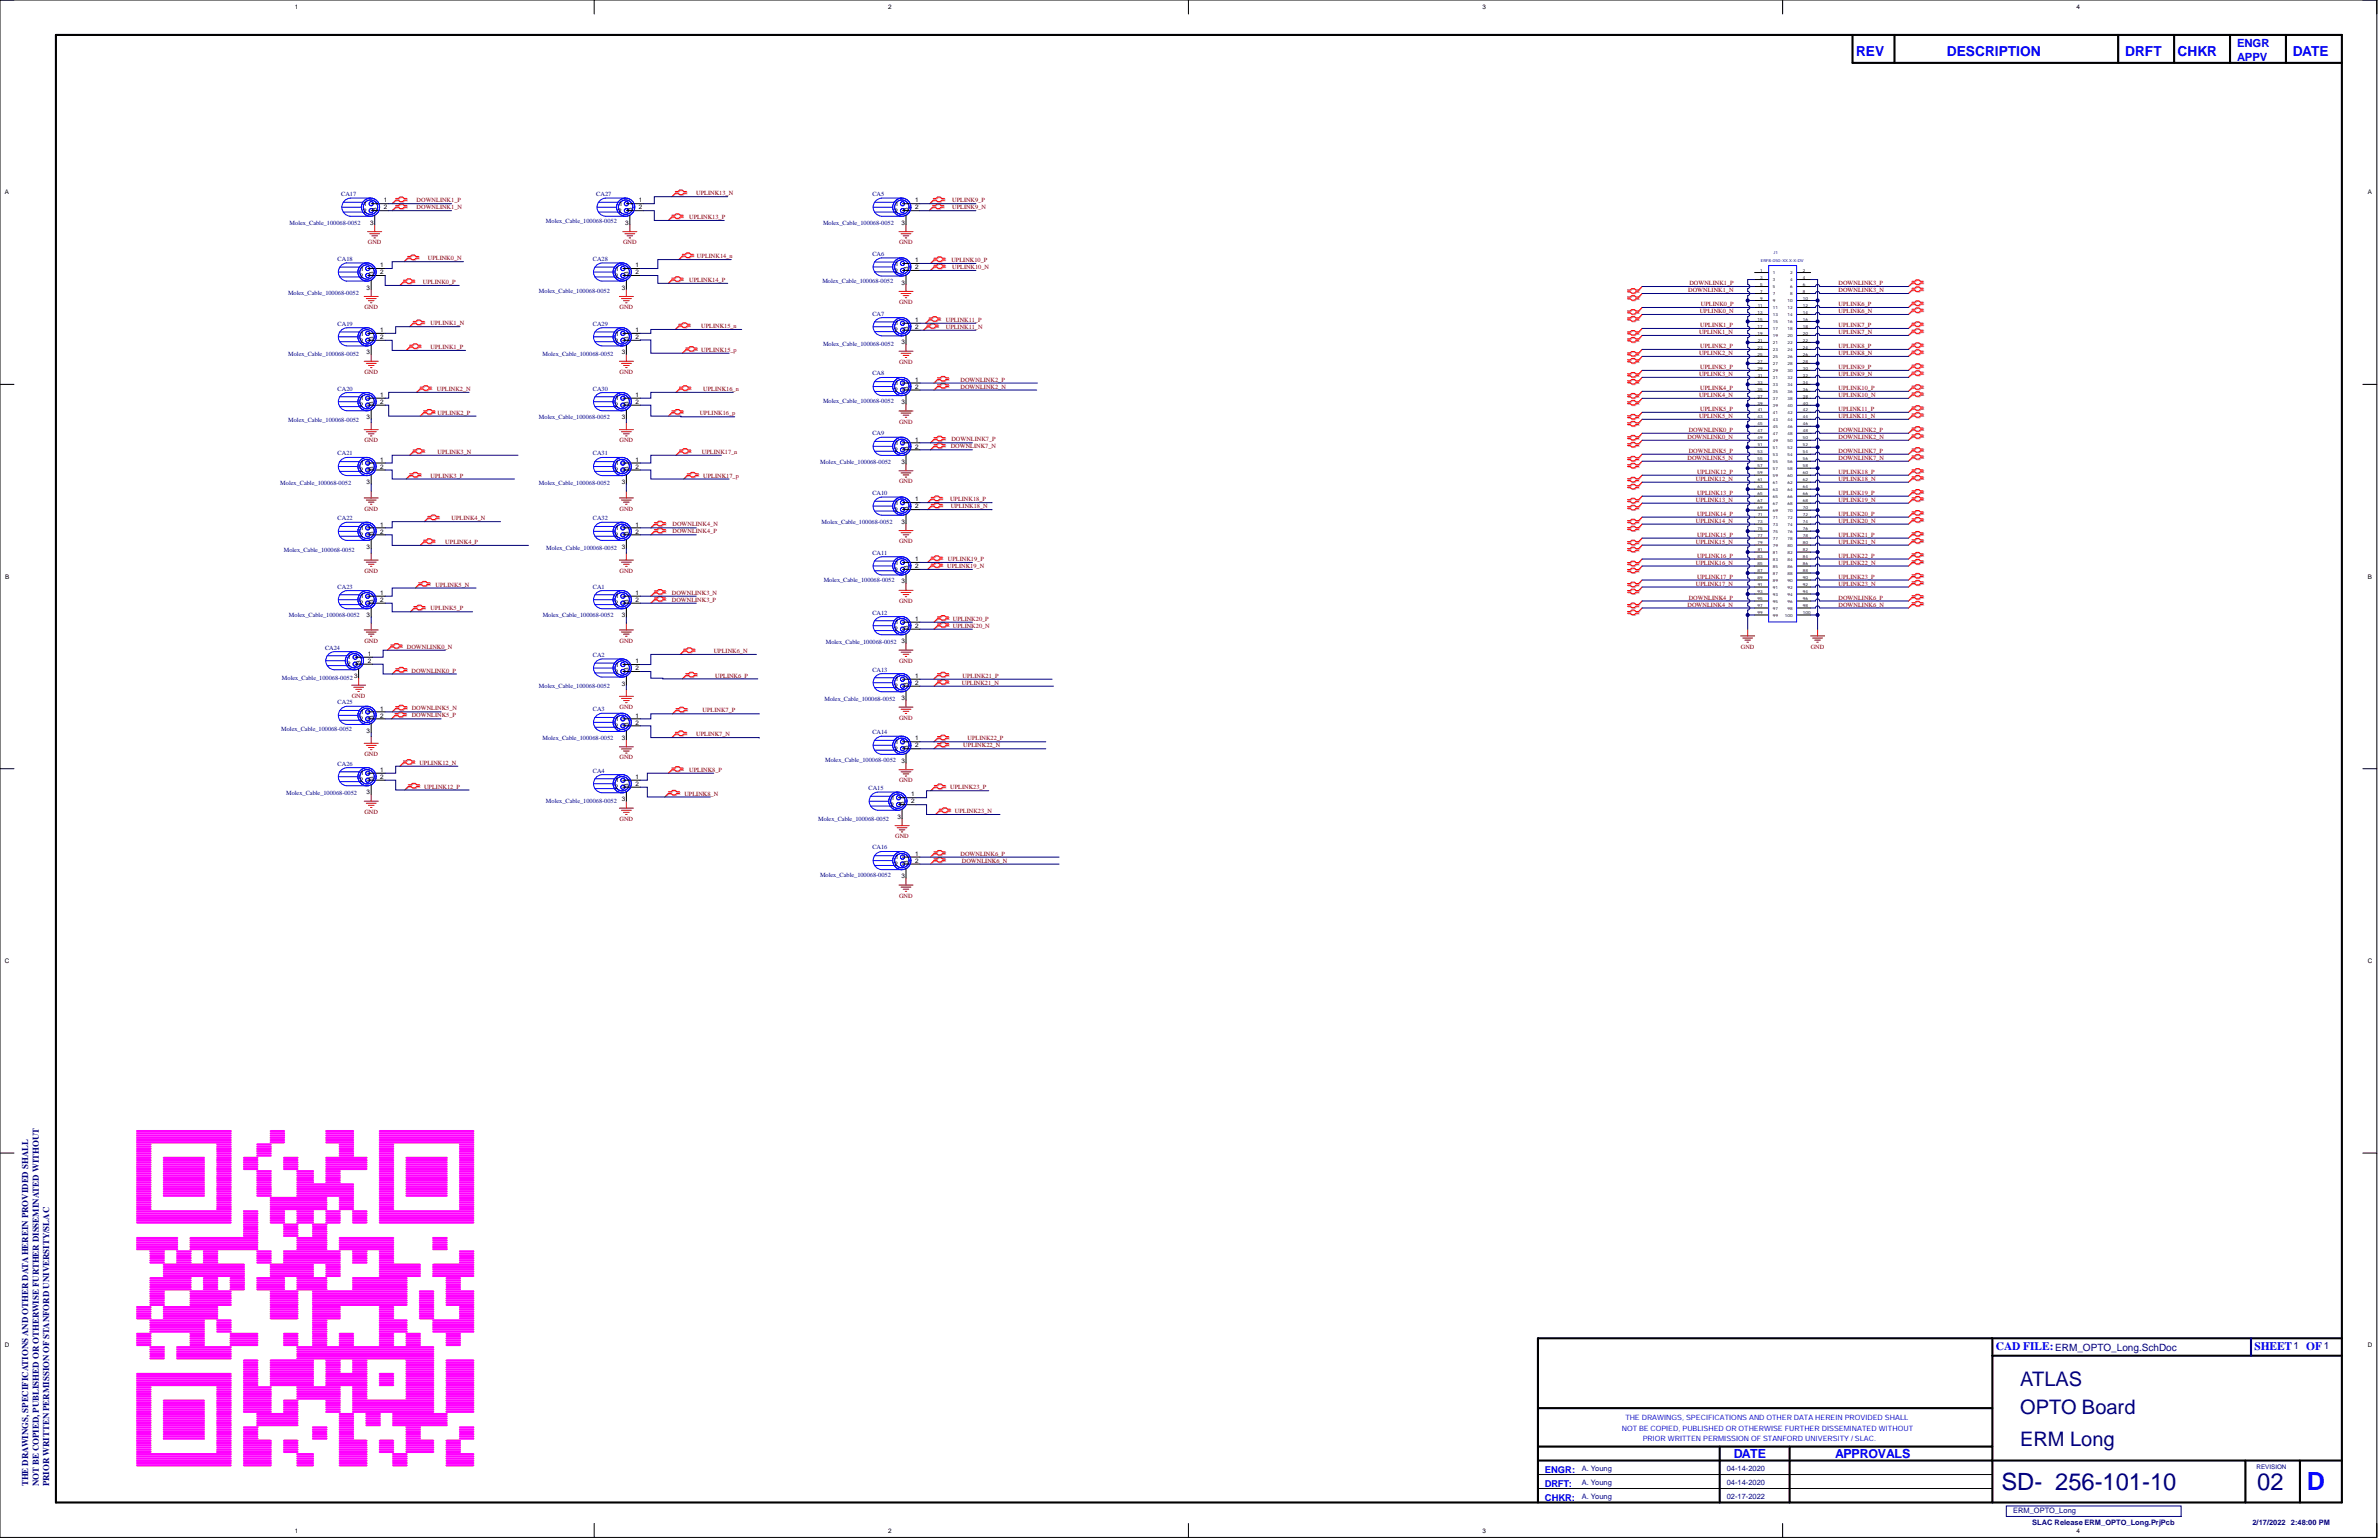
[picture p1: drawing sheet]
<svg xmlns="http://www.w3.org/2000/svg" width="863mm" height="559mm" viewBox="0 0 863 559" stroke-linecap="round" stroke-linejoin="round" font-family="sans-serif">
<defs><g id="words">
<text font-size="9.1" fill="#00f" x="837.1" y="540.7">D</text>
<g font-size="8.6" fill="#000080">
<text x="726.2" y="540.8">SD- 256-101-10</text>
<text x="819.1" y="540.6">02</text>
</g>
<g font-size="7.3" fill="#000080">
<text x="733.1" y="503.1">ATLAS</text>
<text x="733.1" y="513.2">OPTO Board</text>
<text x="733.1" y="524.7">ERM Long</text>
</g>
<g font-size="5" fill="#00f">
<text x="673.5" y="20.5">REV</text>
<text x="706.5" y="20.5">DESCRIPTION</text>
<text x="771.1" y="20.5">DRFT</text>
<text x="790.2" y="20.5">CHKR</text>
<text x="832" y="20.5">DATE</text>
</g>
<g font-size="4.5" fill="#00f">
<text x="629.1" y="529">DATE</text>
<text x="665.9" y="529">APPROVALS</text>
</g>
<g font-size="4.1" fill="#00f">
<text x="811.7" y="16.9">ENGR</text>
<text x="811.7" y="22">APPV</text>
<text x="724.2" y="490">CAD FILE:</text>
<text x="818.1" y="489.8">SHEET</text>
<text x="836.8" y="489.8">OF</text>
</g>
<g font-size="3.6" fill="#000080">
<text x="745.8" y="490.2">ERM_OPTO_Long.SchDoc</text>
<text x="832.3" y="489.7">1</text>
<text x="843.2" y="489.7">1</text>
</g>
<g font-size="3.4" fill="#00f">
<text x="560.6" y="534.3">ENGR:</text>
<text x="560.6" y="539.4">DRFT:</text>
<text x="560.6" y="544.5">CHKR:</text>
</g>
<g font-size="3.2" fill="#000080">
<text x="10.2" y="539.4" transform="rotate(-90 10.2 539.4)">THE DRAWINGS, SPECIFICATIONS AND OTHER DATA HEREIN PROVIDED SHALL</text>
<text x="14" y="539.4" transform="rotate(-90 14 539.4)">NOT BE COPIED, PUBLISHED OR OTHERWISE FURTHER DISSEMINATED WITHOUT</text>
<text x="17.8" y="539.4" transform="rotate(-90 17.8 539.4)">PRIOR WRITTEN PERMISSION OF STANFORD UNIVERSITY/SLAC</text>
</g>
<g font-size="2.7" fill="#00f">
<text x="589.8" y="515.3">THE DRAWINGS, SPECIFICATIONS AND OTHER DATA HEREIN PROVIDED SHALL</text>
<text x="588.5" y="519.1">NOT BE COPIED, PUBLISHED OR OTHERWISE FURTHER DISSEMINATED WITHOUT</text>
<text x="596.1" y="522.9">PRIOR WRITTEN PERMISSION OF STANFORD UNIVERSITY /SLAC.</text>
</g>
<g font-size="2.7" fill="#000080">
<text x="574" y="533.7">A. Young</text>
<text x="626.6" y="533.7">04-14-2020</text>
<text x="574" y="538.8">A. Young</text>
<text x="626.6" y="538.8">04-14-2020</text>
<text x="574" y="543.8">A. Young</text>
<text x="626.6" y="543.8">02-17-2022</text>
<text x="730.6" y="549.2">ERM_OPTO_Long</text>
<text x="737.4" y="553.2">SLAC Release ERM_OPTO_Long.PrjPcb</text>
<text x="817.3" y="553.2">2/17/2022</text>
<text x="831.3" y="553.2">2:48:00 PM</text>
</g>
<g font-size="2.3">
<text x="107" y="3.3">1</text>
<text x="322.3" y="3.3">2</text>
<text x="537.9" y="3.3">3</text>
<text x="753.5" y="3.3">4</text>
<text x="1.8" y="70.5">A</text>
<text x="859.2" y="70.5">A</text>
<text x="131.8" y="77.2">2</text>
<text x="132.1" y="74.7">1</text>
<text x="136.8" y="76.5" transform="rotate(-90 136.8 76.5)">3</text>
<text x="139.3" y="73.4">1</text>
<text x="139.3" y="75.9">2</text>
<text x="224.4" y="77.2">2</text>
<text x="224.7" y="74.7">1</text>
<text x="229.4" y="76.5" transform="rotate(-90 229.4 76.5)">3</text>
<text x="231.9" y="73.4">1</text>
<text x="231.9" y="75.9">2</text>
<text x="324.6" y="77.2">2</text>
<text x="324.9" y="74.7">1</text>
<text x="329.6" y="76.5" transform="rotate(-90 329.6 76.5)">3</text>
<text x="332" y="73.4">1</text>
<text x="332" y="75.9">2</text>
<text x="134.3" y="81.5">3</text>
<text x="226.9" y="81.5">3</text>
<text x="327.1" y="81.5">3</text>
<text x="332" y="95.1">1</text>
<text x="130.5" y="100.8">2</text>
<text x="130.8" y="98.2">1</text>
<text x="135.5" y="100" transform="rotate(-90 135.5 100)">3</text>
<text x="138" y="97">1</text>
<text x="138" y="99.5">2</text>
<text x="223.1" y="100.8">2</text>
<text x="223.4" y="98.2">1</text>
<text x="228.1" y="100" transform="rotate(-90 228.1 100)">3</text>
<text x="230.6" y="97">1</text>
<text x="230.6" y="99.5">2</text>
<text x="324.6" y="98.9">2</text>
<text x="324.9" y="96.4">1</text>
<text x="329.6" y="98.1" transform="rotate(-90 329.6 98.1)">3</text>
<text x="332" y="97.7">2</text>
<text x="133" y="105.1">3</text>
<text x="225.6" y="105.1">3</text>
<text x="327.1" y="103.2">3</text>
<text x="324.9" y="118.1">1</text>
<text x="329.6" y="119.8" transform="rotate(-90 329.6 119.8)">3</text>
<text x="332" y="116.8">1</text>
<text x="332" y="119.4">2</text>
<text x="130.5" y="124.3">2</text>
<text x="130.8" y="121.8">1</text>
<text x="135.5" y="123.5" transform="rotate(-90 135.5 123.5)">3</text>
<text x="138" y="120.5">1</text>
<text x="138" y="123">2</text>
<text x="223.1" y="124.3">2</text>
<text x="223.4" y="121.8">1</text>
<text x="228.1" y="123.5" transform="rotate(-90 228.1 123.5)">3</text>
<text x="230.6" y="120.5">1</text>
<text x="230.6" y="123">2</text>
<text x="324.6" y="120.6">2</text>
<text x="327.1" y="124.9">3</text>
<text x="133" y="128.6">3</text>
<text x="225.6" y="128.6">3</text>
<text x="138" y="144">1</text>
<text x="230.6" y="144">1</text>
<text x="324.6" y="142.3">2</text>
<text x="324.9" y="139.8">1</text>
<text x="329.6" y="141.5" transform="rotate(-90 329.6 141.5)">3</text>
<text x="332" y="138.5">1</text>
<text x="332" y="141">2</text>
<text x="130.5" y="147.8">2</text>
<text x="130.8" y="145.3">1</text>
<text x="135.5" y="147" transform="rotate(-90 135.5 147)">3</text>
<text x="138" y="146.5">2</text>
<text x="223.1" y="147.8">2</text>
<text x="223.4" y="145.3">1</text>
<text x="228.1" y="147" transform="rotate(-90 228.1 147)">3</text>
<text x="230.6" y="146.5">2</text>
<text x="327.1" y="146.6">3</text>
<text x="133" y="152.1">3</text>
<text x="225.6" y="152.1">3</text>
<text x="324.9" y="161.5">1</text>
<text x="332" y="160.2">1</text>
<text x="138" y="167.5">1</text>
<text x="230.6" y="167.5">1</text>
<text x="324.6" y="164">2</text>
<text x="329.6" y="163.2" transform="rotate(-90 329.6 163.2)">3</text>
<text x="332" y="162.8">2</text>
<text x="130.5" y="171.3">2</text>
<text x="130.8" y="168.8">1</text>
<text x="135.5" y="170.5" transform="rotate(-90 135.5 170.5)">3</text>
<text x="138" y="170.1">2</text>
<text x="223.1" y="171.3">2</text>
<text x="223.4" y="168.8">1</text>
<text x="228.1" y="170.5" transform="rotate(-90 228.1 170.5)">3</text>
<text x="230.6" y="170.1">2</text>
<text x="327.1" y="168.3">3</text>
<text x="133" y="175.6">3</text>
<text x="225.6" y="175.6">3</text>
<text x="324.6" y="185.7">2</text>
<text x="324.9" y="183.2">1</text>
<text x="329.6" y="184.9" transform="rotate(-90 329.6 184.9)">3</text>
<text x="332" y="181.9">1</text>
<text x="332" y="184.4">2</text>
<text x="138" y="191.1">1</text>
<text x="230.6" y="191.1">1</text>
<text x="327.1" y="190">3</text>
<text x="130.5" y="194.9">2</text>
<text x="130.8" y="192.3">1</text>
<text x="135.5" y="194.1" transform="rotate(-90 135.5 194.1)">3</text>
<text x="138" y="193.6">2</text>
<text x="223.1" y="194.9">2</text>
<text x="223.4" y="192.3">1</text>
<text x="228.1" y="194.1" transform="rotate(-90 228.1 194.1)">3</text>
<text x="230.6" y="193.6">2</text>
<text x="133" y="199.2">3</text>
<text x="225.6" y="199.2">3</text>
<text x="332" y="203.6">1</text>
<text x="324.6" y="207.4">2</text>
<text x="324.9" y="204.8">1</text>
<text x="329.6" y="206.6" transform="rotate(-90 329.6 206.6)">3</text>
<text x="332" y="206.1">2</text>
<text x="1.9" y="210">B</text>
<text x="138" y="215.8">1</text>
<text x="230.6" y="215.8">1</text>
<text x="327.1" y="211.7">3</text>
<text x="859.2" y="210">B</text>
<text x="130.5" y="219.6">2</text>
<text x="130.8" y="217.1">1</text>
<text x="135.5" y="218.9" transform="rotate(-90 135.5 218.9)">3</text>
<text x="138" y="218.4">2</text>
<text x="223.1" y="219.6">2</text>
<text x="223.4" y="217.1">1</text>
<text x="228.1" y="218.9" transform="rotate(-90 228.1 218.9)">3</text>
<text x="230.6" y="218.4">2</text>
<text x="133" y="224">3</text>
<text x="225.6" y="224">3</text>
<text x="324.9" y="226.6">1</text>
<text x="332" y="225.3">1</text>
<text x="332" y="227.8">2</text>
<text x="324.6" y="229.1">2</text>
<text x="327.1" y="233.4">3</text>
<text x="329.6" y="228.3" transform="rotate(-90 329.6 228.3)">3</text>
<text x="126.2" y="239.2">1</text>
<text x="133.4" y="238">1</text>
<text x="125.9" y="241.8">2</text>
<text x="130.9" y="241" transform="rotate(-90 130.9 241)">3</text>
<text x="133.4" y="240.5">2</text>
<text x="223.1" y="244.4">2</text>
<text x="223.4" y="241.9">1</text>
<text x="228.1" y="243.6" transform="rotate(-90 228.1 243.6)">3</text>
<text x="230.6" y="240.6">1</text>
<text x="230.6" y="243.2">2</text>
<text x="332" y="246">1</text>
<text x="128.5" y="246.1">3</text>
<text x="225.6" y="248.8">3</text>
<text x="324.6" y="249.8">2</text>
<text x="324.9" y="247.2">1</text>
<text x="329.6" y="249" transform="rotate(-90 329.6 249)">3</text>
<text x="332" y="248.5">2</text>
<text x="138" y="257.8">1</text>
<text x="327.1" y="254.1">3</text>
<text x="130.5" y="261.6">2</text>
<text x="130.8" y="259.1">1</text>
<text x="135.5" y="260.8" transform="rotate(-90 135.5 260.8)">3</text>
<text x="138" y="260.4">2</text>
<text x="223.4" y="261.6">1</text>
<text x="228.1" y="263.4" transform="rotate(-90 228.1 263.4)">3</text>
<text x="230.6" y="260.4">1</text>
<text x="230.6" y="262.9">2</text>
<text x="133" y="266">3</text>
<text x="223.1" y="264.2">2</text>
<text x="225.6" y="268.5">3</text>
<text x="324.9" y="269.9">1</text>
<text x="332" y="268.7">1</text>
<text x="324.6" y="272.5">2</text>
<text x="329.6" y="271.7" transform="rotate(-90 329.6 271.7)">3</text>
<text x="332" y="271.2">2</text>
<text x="130.8" y="281.3">1</text>
<text x="138" y="280.1">1</text>
<text x="327.1" y="276.8">3</text>
<text x="130.5" y="283.9">2</text>
<text x="135.5" y="283.1" transform="rotate(-90 135.5 283.1)">3</text>
<text x="138" y="282.6">2</text>
<text x="223.1" y="286.4">2</text>
<text x="223.4" y="283.9">1</text>
<text x="228.1" y="285.7" transform="rotate(-90 228.1 285.7)">3</text>
<text x="230.6" y="282.6">1</text>
<text x="230.6" y="285.1">2</text>
<text x="133" y="288.2">3</text>
<text x="225.6" y="290.7">3</text>
<text x="323.1" y="292.8">2</text>
<text x="323.4" y="290.2">1</text>
<text x="328.1" y="292" transform="rotate(-90 328.1 292)">3</text>
<text x="330.6" y="289">1</text>
<text x="330.6" y="291.5">2</text>
<text x="325.7" y="297.1">3</text>
<text x="324.9" y="311.8">1</text>
<text x="332" y="310.5">1</text>
<text x="324.6" y="314.3">2</text>
<text x="329.6" y="313.5" transform="rotate(-90 329.6 313.5)">3</text>
<text x="332" y="313">2</text>
<text x="327.1" y="318.6">3</text>
<text x="1.8" y="349.5">C</text>
<text x="859.2" y="349.5">C</text>
<text x="1.8" y="488.9">D</text>
<text x="859.2" y="488.9">D</text>
<text x="107" y="556.1">1</text>
<text x="322.3" y="556.1">2</text>
<text x="537.9" y="556.1">3</text>
<text x="753.5" y="556.1">4</text>
</g>
<g font-size="2.3" fill="#000080">
<text x="123.8" y="71.1">CA17</text>
<text x="216.4" y="71.1">CA27</text>
<text x="316.6" y="71.1">CA5</text>
<text x="105.1" y="81.5">Molex_Cable_100068-0052</text>
<text x="198.1" y="81">Molex_Cable_100068-0052</text>
<text x="298.6" y="81.5">Molex_Cable_100068-0052</text>
<text x="122.5" y="94.7">CA18</text>
<text x="215.1" y="94.7">CA28</text>
<text x="316.6" y="92.8">CA6</text>
<text x="104.5" y="106.9">Molex_Cable_100068-0052</text>
<text x="195.6" y="106.4">Molex_Cable_100068-0052</text>
<text x="298.4" y="102.8">Molex_Cable_100068-0052</text>
<text x="122.5" y="118.2">CA19</text>
<text x="215.1" y="118.2">CA29</text>
<text x="316.6" y="114.5">CA7</text>
<text x="298.6" y="125.4">Molex_Cable_100068-0052</text>
<text x="104.6" y="129.2">Molex_Cable_100068-0052</text>
<text x="196.8" y="129.2">Molex_Cable_100068-0052</text>
<text x="316.6" y="136.2">CA8</text>
<text x="122.5" y="141.7">CA20</text>
<text x="215.1" y="141.7">CA30</text>
<text x="298.6" y="146.2">Molex_Cable_100068-0052</text>
<text x="104.6" y="153">Molex_Cable_100068-0052</text>
<text x="195.6" y="152">Molex_Cable_100068-0052</text>
<text x="316.6" y="157.9">CA9</text>
<text x="122.5" y="165.2">CA21</text>
<text x="215.1" y="165.2">CA31</text>
<text x="297.6" y="168.5">Molex_Cable_100068-0052</text>
<text x="101.7" y="176.1">Molex_Cable_100068-0052</text>
<text x="195.6" y="176.1">Molex_Cable_100068-0052</text>
<text x="316.6" y="179.6">CA10</text>
<text x="122.5" y="188.7">CA22</text>
<text x="215.1" y="188.7">CA32</text>
<text x="298.1" y="190.1">Molex_Cable_100068-0052</text>
<text x="103" y="200.2">Molex_Cable_100068-0052</text>
<text x="198.2" y="199.4">Molex_Cable_100068-0052</text>
<text x="316.6" y="201.3">CA11</text>
<text x="122.5" y="213.6">CA23</text>
<text x="215.1" y="213.6">CA1</text>
<text x="298.9" y="211.4">Molex_Cable_100068-0052</text>
<text x="104.8" y="223.8">Molex_Cable_100068-0052</text>
<text x="196.9" y="224">Molex_Cable_100068-0052</text>
<text x="316.6" y="223">CA12</text>
<text x="299.7" y="233.7">Molex_Cable_100068-0052</text>
<text x="118" y="235.7">CA24</text>
<text x="215.1" y="238.4">CA2</text>
<text x="316.6" y="243.7">CA13</text>
<text x="102.3" y="246.6">Molex_Cable_100068-0052</text>
<text x="195.6" y="249.6">Molex_Cable_100068-0052</text>
<text x="122.5" y="255.5">CA25</text>
<text x="299.2" y="254.2">Molex_Cable_100068-0052</text>
<text x="215.1" y="258.1">CA3</text>
<text x="102.1" y="265.4">Molex_Cable_100068-0052</text>
<text x="196.8" y="268.7">Molex_Cable_100068-0052</text>
<text x="316.6" y="266.4">CA14</text>
<text x="122.5" y="277.8">CA26</text>
<text x="215.1" y="280.3">CA4</text>
<text x="299.4" y="276.5">Molex_Cable_100068-0052</text>
<text x="315.1" y="286.7">CA15</text>
<text x="103.8" y="288.4">Molex_Cable_100068-0052</text>
<text x="198.1" y="291.5">Molex_Cable_100068-0052</text>
<text x="296.9" y="297.8">Molex_Cable_100068-0052</text>
<text x="316.6" y="308.2">CA16</text>
<text x="297.5" y="318.1">Molex_Cable_100068-0052</text>
<text x="818.8" y="533.1">REVISION</text>
</g>
<g font-size="2.3" fill="#800000">
<text x="252.7" y="70.9">UPLINK13_N</text>
<text x="151.2" y="75.9">DOWNLINK1_N</text>
<text x="151.2" y="73.4">DOWNLINK1_P</text>
<text x="345.5" y="73.4">UPLINK9_P</text>
<text x="345.5" y="75.9">UPLINK9_N</text>
<text x="250.1" y="79.5">UPLINK13_P</text>
<text x="133.5" y="88.6">GND</text>
<text x="226.1" y="88.6">GND</text>
<text x="326.3" y="88.6">GND</text>
<text x="155.2" y="94.5">UPLINK0_N</text>
<text x="252.9" y="93.7">UPLINK14_n</text>
<text x="345.2" y="95.1">UPLINK10_P</text>
<text x="345.5" y="97.6">UPLINK10_N</text>
<text x="153.5" y="103.1">UPLINK0_P</text>
<text x="250.1" y="102.3">UPLINK14_P</text>
<text x="612.6" y="106">DOWNLINK1_N</text>
<text x="613" y="103.5">DOWNLINK1_P</text>
<text x="667.1" y="103.5">DOWNLINK3_P</text>
<text x="667.1" y="106">DOWNLINK3_N</text>
<text x="132.2" y="112.2">GND</text>
<text x="224.8" y="112.2">GND</text>
<text x="326.3" y="110.3">GND</text>
<text x="616.8" y="113.6">UPLINK0_N</text>
<text x="617.2" y="111.1">UPLINK0_P</text>
<text x="667.1" y="111.1">UPLINK6_P</text>
<text x="667.1" y="113.6">UPLINK6_N</text>
<text x="156.3" y="118">UPLINK1_N</text>
<text x="254.4" y="119.1">UPLINK15_n</text>
<text x="343.2" y="116.8">UPLINK11_P</text>
<text x="343.2" y="119.4">UPLINK11_N</text>
<text x="617" y="118.7">UPLINK1_P</text>
<text x="667.1" y="118.7">UPLINK7_P</text>
<text x="616.5" y="121.2">UPLINK1_N</text>
<text x="667.1" y="121.2">UPLINK7_N</text>
<text x="156.3" y="126.7">UPLINK1_P</text>
<text x="254.4" y="127.7">UPLINK15_p</text>
<text x="616.5" y="128.8">UPLINK2_N</text>
<text x="617" y="126.3">UPLINK2_P</text>
<text x="667.1" y="126.3">UPLINK8_P</text>
<text x="667.1" y="128.8">UPLINK8_N</text>
<text x="132.2" y="135.7">GND</text>
<text x="224.8" y="135.7">GND</text>
<text x="326.3" y="132">GND</text>
<text x="616.5" y="136.4">UPLINK3_N</text>
<text x="617" y="133.9">UPLINK3_P</text>
<text x="667.1" y="133.9">UPLINK9_P</text>
<text x="667.1" y="136.4">UPLINK9_N</text>
<text x="158.5" y="141.9">UPLINK2_N</text>
<text x="255.2" y="141.9">UPLINK16_n</text>
<text x="348.5" y="141">DOWNLINK2_N</text>
<text x="348.5" y="138.5">DOWNLINK2_P</text>
<text x="617" y="141.5">UPLINK4_P</text>
<text x="667.1" y="141.5">UPLINK10_P</text>
<text x="616.5" y="144">UPLINK4_N</text>
<text x="617" y="149.1">UPLINK5_P</text>
<text x="667.1" y="144">UPLINK10_N</text>
<text x="667.1" y="149.1">UPLINK11_P</text>
<text x="158.8" y="150.5">UPLINK2_P</text>
<text x="253.9" y="150.8">UPLINK16_p</text>
<text x="326.3" y="153.7">GND</text>
<text x="616.5" y="151.6">UPLINK5_N</text>
<text x="667.1" y="151.6">UPLINK11_N</text>
<text x="132.2" y="160.5">GND</text>
<text x="224.8" y="160.5">GND</text>
<text x="345.2" y="160.2">DOWNLINK7_P</text>
<text x="612.3" y="159.2">DOWNLINK0_N</text>
<text x="612.8" y="156.7">DOWNLINK0_P</text>
<text x="667.1" y="156.7">DOWNLINK2_P</text>
<text x="667.1" y="159.2">DOWNLINK2_N</text>
<text x="158.8" y="164.7">UPLINK3_N</text>
<text x="254.7" y="164.7">UPLINK17_n</text>
<text x="345" y="162.7">DOWNLINK7_N</text>
<text x="612.3" y="166.9">DOWNLINK5_N</text>
<text x="612.8" y="164.3">DOWNLINK5_P</text>
<text x="667.1" y="164.3">DOWNLINK7_P</text>
<text x="667.1" y="166.9">DOWNLINK7_N</text>
<text x="156.3" y="173.3">UPLINK3_P</text>
<text x="255.2" y="173.3">UPLINK17_p</text>
<text x="615.8" y="171.9">UPLINK12_P</text>
<text x="667.1" y="171.9">UPLINK18_P</text>
<text x="326.3" y="175.4">GND</text>
<text x="615.4" y="174.5">UPLINK12_N</text>
<text x="615.8" y="179.5">UPLINK13_P</text>
<text x="667.1" y="174.5">UPLINK18_N</text>
<text x="667.1" y="179.5">UPLINK19_P</text>
<text x="132.2" y="185.3">GND</text>
<text x="224.8" y="185.3">GND</text>
<text x="344.7" y="181.9">UPLINK18_P</text>
<text x="345" y="184.4">UPLINK18_N</text>
<text x="615.4" y="182.1">UPLINK13_N</text>
<text x="667.1" y="182.1">UPLINK19_N</text>
<text x="163.9" y="188.8">UPLINK4_N</text>
<text x="244" y="191">DOWNLINK4_N</text>
<text x="615.4" y="189.7">UPLINK14_N</text>
<text x="615.8" y="187.1">UPLINK14_P</text>
<text x="667.1" y="187.1">UPLINK20_P</text>
<text x="667.1" y="189.7">UPLINK20_N</text>
<text x="161.6" y="197.4">UPLINK4_P</text>
<text x="244" y="193.6">DOWNLINK4_P</text>
<text x="326.3" y="197.1">GND</text>
<text x="615.4" y="197.3">UPLINK15_N</text>
<text x="615.8" y="194.7">UPLINK15_P</text>
<text x="667.1" y="194.7">UPLINK21_P</text>
<text x="667.1" y="197.3">UPLINK21_N</text>
<text x="344" y="203.6">UPLINK19_P</text>
<text x="615.8" y="202.4">UPLINK16_P</text>
<text x="667.1" y="202.4">UPLINK22_P</text>
<text x="132.2" y="207.8">GND</text>
<text x="224.8" y="207.8">GND</text>
<text x="343.7" y="206.1">UPLINK19_N</text>
<text x="615.4" y="204.9">UPLINK16_N</text>
<text x="615.8" y="210">UPLINK17_P</text>
<text x="667.1" y="204.9">UPLINK22_N</text>
<text x="667.1" y="210">UPLINK23_P</text>
<text x="158" y="212.9">UPLINK5_N</text>
<text x="243.8" y="215.8">DOWNLINK3_N</text>
<text x="615.4" y="212.5">UPLINK17_N</text>
<text x="667.1" y="212.5">UPLINK23_N</text>
<text x="156.3" y="221.5">UPLINK5_P</text>
<text x="243.8" y="218.4">DOWNLINK3_P</text>
<text x="326.3" y="218.8">GND</text>
<text x="612.3" y="220.1">DOWNLINK4_N</text>
<text x="612.8" y="217.6">DOWNLINK4_P</text>
<text x="667.1" y="217.6">DOWNLINK6_P</text>
<text x="667.1" y="220.1">DOWNLINK6_N</text>
<text x="345.7" y="227.8">UPLINK20_N</text>
<text x="345.7" y="225.3">UPLINK20_P</text>
<text x="132.2" y="233.2">GND</text>
<text x="224.8" y="233.2">GND</text>
<text x="147.6" y="235.4">DOWNLINK0_N</text>
<text x="259" y="237">UPLINK6_N</text>
<text x="631.7" y="235.3">GND</text>
<text x="657.1" y="235.3">GND</text>
<text x="149.3" y="244.1">DOWNLINK0_P</text>
<text x="259.5" y="245.8">UPLINK6_P</text>
<text x="326.3" y="240.5">GND</text>
<text x="349.3" y="246">UPLINK21_P</text>
<text x="349" y="248.5">UPLINK21_N</text>
<text x="127.7" y="253.2">GND</text>
<text x="149.4" y="257.8">DOWNLINK5_N</text>
<text x="224.8" y="257.3">GND</text>
<text x="149.4" y="260.3">DOWNLINK5_P</text>
<text x="254.9" y="258.5">UPLINK7_P</text>
<text x="326.3" y="261.2">GND</text>
<text x="252.7" y="267.1">UPLINK7_N</text>
<text x="351.1" y="268.7">UPLINK22_P</text>
<text x="132.2" y="274.3">GND</text>
<text x="224.8" y="275.6">GND</text>
<text x="349.6" y="271.2">UPLINK22_N</text>
<text x="152.2" y="277.5">UPLINK12_N</text>
<text x="250.1" y="280.1">UPLINK8_P</text>
<text x="153.9" y="286.2">UPLINK12_P</text>
<text x="326.3" y="283.9">GND</text>
<text x="344.8" y="286.4">UPLINK23_P</text>
<text x="248.3" y="288.7">UPLINK8_N</text>
<text x="132.2" y="295.3">GND</text>
<text x="224.8" y="297.8">GND</text>
<text x="346.5" y="295">UPLINK23_N</text>
<text x="324.9" y="304.2">GND</text>
<text x="348.5" y="310.5">DOWNLINK6_P</text>
<text x="349" y="313">DOWNLINK6_N</text>
<text x="326.3" y="325.7">GND</text>
</g>
<g font-size="1.5" fill="#000080">
<text x="638.9" y="95">ERF8-050-XX.X-X-DV</text>
<text x="643.6" y="92.3">J1</text>
</g>
<g font-size="1.5">
<text x="638.7" y="101.1">3</text>
<text x="638.7" y="98.6">1</text>
<text x="643.3" y="99.5">1</text>
<text x="649.6" y="99.5">2</text>
<text x="654.2" y="98.6">2</text>
<text x="654.2" y="101.1">4</text>
<text x="638.6" y="103.7">5</text>
<text x="638.6" y="106.2">7</text>
<text x="643.3" y="102">3</text>
<text x="643.3" y="104.6">5</text>
<text x="643.3" y="107.1">7</text>
<text x="649.6" y="102">4</text>
<text x="649.6" y="104.6">6</text>
<text x="649.6" y="107.1">8</text>
<text x="654.2" y="103.7">6</text>
<text x="654.2" y="106.2">8</text>
<text x="637.8" y="113.8">13</text>
<text x="637.8" y="111.3">11</text>
<text x="638.6" y="108.7">9</text>
<text x="643.3" y="109.6">9</text>
<text x="643.3" y="112.2">11</text>
<text x="648.6" y="109.6">10</text>
<text x="648.6" y="112.2">12</text>
<text x="654.2" y="108.7">10</text>
<text x="654.2" y="111.3">12</text>
<text x="654.2" y="113.8">14</text>
<text x="637.7" y="118.9">17</text>
<text x="637.8" y="116.3">15</text>
<text x="643.3" y="114.7">13</text>
<text x="643.3" y="117.2">15</text>
<text x="643.3" y="119.8">17</text>
<text x="648.6" y="114.7">14</text>
<text x="648.6" y="117.2">16</text>
<text x="648.6" y="119.8">18</text>
<text x="654.2" y="116.3">16</text>
<text x="654.2" y="118.9">18</text>
<text x="637.7" y="121.4">19</text>
<text x="637.8" y="124">21</text>
<text x="643.3" y="122.3">19</text>
<text x="643.3" y="124.8">21</text>
<text x="648.6" y="122.3">20</text>
<text x="648.6" y="124.8">22</text>
<text x="654.2" y="121.4">20</text>
<text x="654.2" y="124">22</text>
<text x="637.7" y="131.6">27</text>
<text x="637.8" y="126.5">23</text>
<text x="637.8" y="129">25</text>
<text x="643.3" y="127.4">23</text>
<text x="643.3" y="129.9">25</text>
<text x="648.6" y="127.4">24</text>
<text x="648.6" y="129.9">26</text>
<text x="654.2" y="126.5">24</text>
<text x="654.2" y="129">26</text>
<text x="654.2" y="131.6">28</text>
<text x="637.7" y="134.1">29</text>
<text x="637.8" y="136.6">31</text>
<text x="643.3" y="132.5">27</text>
<text x="643.3" y="135">29</text>
<text x="643.3" y="137.5">31</text>
<text x="648.6" y="132.5">28</text>
<text x="648.6" y="135">30</text>
<text x="648.6" y="137.5">32</text>
<text x="654.2" y="134.1">30</text>
<text x="654.2" y="136.6">32</text>
<text x="637.8" y="139.2">33</text>
<text x="637.8" y="141.7">35</text>
<text x="643.3" y="140.1">33</text>
<text x="643.3" y="142.6">35</text>
<text x="648.6" y="140.1">34</text>
<text x="648.6" y="142.6">36</text>
<text x="654.2" y="139.2">34</text>
<text x="654.2" y="141.7">36</text>
<text x="637.7" y="144.2">37</text>
<text x="637.7" y="146.8">39</text>
<text x="637.8" y="149.3">41</text>
<text x="643.3" y="145.1">37</text>
<text x="643.3" y="147.7">39</text>
<text x="648.6" y="145.1">38</text>
<text x="648.6" y="147.7">40</text>
<text x="654.2" y="144.2">38</text>
<text x="654.2" y="146.8">40</text>
<text x="654.2" y="149.3">42</text>
<text x="637.8" y="151.9">43</text>
<text x="637.8" y="154.4">45</text>
<text x="643.3" y="150.2">41</text>
<text x="643.3" y="152.7">43</text>
<text x="643.3" y="155.3">45</text>
<text x="648.6" y="150.2">42</text>
<text x="648.6" y="152.7">44</text>
<text x="648.6" y="155.3">46</text>
<text x="654.2" y="151.9">44</text>
<text x="654.2" y="154.4">46</text>
<text x="637.7" y="156.9">47</text>
<text x="637.7" y="159.5">49</text>
<text x="637.8" y="162">51</text>
<text x="643.3" y="157.8">47</text>
<text x="643.3" y="160.3">49</text>
<text x="648.6" y="157.8">48</text>
<text x="648.6" y="160.3">50</text>
<text x="654.2" y="156.9">48</text>
<text x="654.2" y="159.5">50</text>
<text x="654.2" y="162">52</text>
<text x="637.8" y="164.5">53</text>
<text x="637.8" y="167.1">55</text>
<text x="643.3" y="162.9">51</text>
<text x="643.3" y="165.4">53</text>
<text x="643.3" y="168">55</text>
<text x="648.6" y="162.9">52</text>
<text x="648.6" y="165.4">54</text>
<text x="648.6" y="168">56</text>
<text x="654.2" y="164.5">54</text>
<text x="654.2" y="167.1">56</text>
<text x="637.7" y="169.6">57</text>
<text x="637.7" y="172.1">59</text>
<text x="643.3" y="170.5">57</text>
<text x="643.3" y="173">59</text>
<text x="648.6" y="170.5">58</text>
<text x="648.6" y="173">60</text>
<text x="654.2" y="169.6">58</text>
<text x="654.2" y="172.1">60</text>
<text x="637.8" y="177.2">63</text>
<text x="637.8" y="179.7">65</text>
<text x="637.8" y="174.7">61</text>
<text x="643.3" y="175.6">61</text>
<text x="643.3" y="178.1">63</text>
<text x="648.6" y="175.6">62</text>
<text x="648.6" y="178.1">64</text>
<text x="654.2" y="174.7">62</text>
<text x="654.2" y="177.2">64</text>
<text x="654.2" y="179.7">66</text>
<text x="637.7" y="182.3">67</text>
<text x="637.7" y="184.8">69</text>
<text x="643.3" y="180.6">65</text>
<text x="643.3" y="183.2">67</text>
<text x="643.3" y="185.7">69</text>
<text x="648.6" y="180.6">66</text>
<text x="648.6" y="183.2">68</text>
<text x="648.6" y="185.7">70</text>
<text x="654.2" y="182.3">68</text>
<text x="654.2" y="184.8">70</text>
<text x="637.8" y="189.9">73</text>
<text x="637.8" y="187.4">71</text>
<text x="643.3" y="188.2">71</text>
<text x="643.3" y="190.8">73</text>
<text x="648.6" y="188.2">72</text>
<text x="648.6" y="190.8">74</text>
<text x="654.2" y="187.4">72</text>
<text x="654.2" y="189.9">74</text>
<text x="637.7" y="195">77</text>
<text x="637.7" y="197.5">79</text>
<text x="637.8" y="192.4">75</text>
<text x="643.3" y="193.3">75</text>
<text x="643.3" y="195.8">77</text>
<text x="648.6" y="193.3">76</text>
<text x="648.6" y="195.8">78</text>
<text x="654.2" y="192.4">76</text>
<text x="654.2" y="195">78</text>
<text x="654.2" y="197.5">80</text>
<text x="637.8" y="202.6">83</text>
<text x="637.8" y="200">81</text>
<text x="643.3" y="198.4">79</text>
<text x="643.3" y="200.9">81</text>
<text x="643.3" y="203.5">83</text>
<text x="648.6" y="198.4">80</text>
<text x="648.6" y="200.9">82</text>
<text x="648.6" y="203.5">84</text>
<text x="654.2" y="200">82</text>
<text x="654.2" y="202.6">84</text>
<text x="637.7" y="207.6">87</text>
<text x="637.8" y="205.1">85</text>
<text x="643.3" y="206">85</text>
<text x="643.3" y="208.5">87</text>
<text x="648.6" y="206">86</text>
<text x="648.6" y="208.5">88</text>
<text x="654.2" y="205.1">86</text>
<text x="654.2" y="207.6">88</text>
<text x="637.7" y="210.2">89</text>
<text x="637.8" y="215.2">93</text>
<text x="637.8" y="212.7">91</text>
<text x="643.3" y="211.1">89</text>
<text x="643.3" y="213.6">91</text>
<text x="648.6" y="211.1">90</text>
<text x="648.6" y="213.6">92</text>
<text x="654.2" y="210.2">90</text>
<text x="654.2" y="212.7">92</text>
<text x="654.2" y="215.2">94</text>
<text x="637.7" y="220.3">97</text>
<text x="637.8" y="217.8">95</text>
<text x="643.3" y="216.1">93</text>
<text x="643.3" y="218.7">95</text>
<text x="643.3" y="221.2">97</text>
<text x="648.6" y="216.1">94</text>
<text x="648.6" y="218.7">96</text>
<text x="648.6" y="221.2">98</text>
<text x="654.2" y="217.8">96</text>
<text x="654.2" y="220.3">98</text>
<text x="637.7" y="222.9">99</text>
<text x="643.3" y="223.7">99</text>
<text x="647.7" y="223.7">100</text>
<text x="654.2" y="222.9">100</text>
</g>
</g></defs>
<g fill="none" stroke="#000" stroke-width=".36">
<path d="M0 0h862.5v557.9h-862.5zM215.6 0v5.1M431.2 0v5.1M646.8 0v5.1M636.7 98.9h4.8M652.2 98.9h4.8M636.7 101.4h4.8M636.7 104h4.8M636.7 106.5h4.8M636.7 109h4.8M636.7 111.6h4.8M636.7 114.1h4.8"/>
<path d="M636.7 116.6h4.8M636.7 119.2h4.8M652.2 101.4h4.8M652.2 104h4.8M652.2 106.5h4.8M652.2 109h4.8M652.2 111.6h4.8M652.2 114.1h4.8M652.2 116.6h4.8M652.2 119.2h4.8M0 139.5h5.1M636.7 139.5h4.8"/>
<path d="M636.7 121.7h4.8M636.7 124.3h4.8M636.7 126.8h4.8M636.7 129.3h4.8M636.7 131.9h4.8M636.7 134.4h4.8M636.7 136.9h4.8M652.2 139.5h4.8M652.2 121.7h4.8M652.2 124.3h4.8M652.2 126.8h4.8M652.2 129.3h4.8"/>
<path d="M652.2 131.9h4.8M652.2 134.4h4.8M652.2 136.9h4.8M857.4 139.5h5.1M636.7 142h4.8M636.7 144.5h4.8M636.7 147.1h4.8M636.7 149.6h4.8M636.7 152.1h4.8M636.7 154.7h4.8M636.7 157.2h4.8M636.7 159.8h4.8"/>
<path d="M652.2 142h4.8M652.2 144.5h4.8M652.2 147.1h4.8M652.2 149.6h4.8M652.2 152.1h4.8M652.2 154.7h4.8M652.2 157.2h4.8M652.2 159.8h4.8M636.7 162.3h4.8M636.7 164.8h4.8M636.7 167.4h4.8M636.7 169.9h4.8"/>
<path d="M636.7 172.4h4.8M636.7 175h4.8M636.7 177.5h4.8M652.2 162.3h4.8M652.2 164.8h4.8M652.2 167.4h4.8M652.2 169.9h4.8M652.2 172.4h4.8M652.2 175h4.8M652.2 177.5h4.8M636.7 180h4.8M636.7 182.6h4.8"/>
<path d="M636.7 185.1h4.8M636.7 187.6h4.8M636.7 190.2h4.8M636.7 192.7h4.8M636.7 195.3h4.8M636.7 197.8h4.8M652.2 180h4.8M652.2 182.6h4.8M652.2 185.1h4.8M652.2 187.6h4.8M652.2 190.2h4.8M652.2 192.7h4.8"/>
<path d="M652.2 195.3h4.8M652.2 197.8h4.8M636.7 200.3h4.8M636.7 202.9h4.8M636.7 205.4h4.8M636.7 207.9h4.8M636.7 210.5h4.8M636.7 213h4.8M636.7 215.5h4.8M636.7 218.1h4.8M652.2 200.3h4.8M652.2 202.9h4.8"/>
<path d="M652.2 205.4h4.8M652.2 207.9h4.8M652.2 210.5h4.8M652.2 213h4.8M652.2 215.5h4.8M652.2 218.1h4.8M636.7 220.6h4.8M636.7 223.1h4.8M652.2 220.6h4.8M652.2 223.1h4.8M0 278.9h5.1M857.4 278.9h5.1"/>
<path d="M0 418.4h5.1M857.4 418.4h5.1M558.1 535h164.8M215.6 552.8v5.1M431.2 552.8v5.1M558.1 540.1h164.8M646.8 552.8v5.1"/>
</g>
<g fill="none" stroke="#000" stroke-width=".76">
<path d="M20.3 12.7h829.5v532.5h-829.5zM672.2 12.7v10.1h177.6M687.4 12.7v10.1M768.6 12.7v10.1M788.9 12.7v10.1M809.2 12.7v10.1M829.5 12.7v10.1M722.9 485.6v59.6M722.9 491.9h126.9M849.8 485.6h-291.7v59.6M558.1 511h164.8M558.1 530h291.7"/>
<path d="M558.1 524.9h164.8M624 524.9v20.3M649.4 524.9v20.3M814.8 530v15.2M834.6 530v15.2"/>
</g>
<path d="M816.8 485.6v6.3" fill="none" stroke="#000080" stroke-width=".76"/>
<path d="M659.5 223.1v5.1M728 546.5h63.4v3.8h-63.4z" fill="none" stroke="#000080" stroke-width=".36"/>
<g fill="none" stroke="#f0f" stroke-width=".81">
<path d="M49.7 410.4h34M49.7 411.2h34M49.7 412h34M49.7 412.9h34M49.7 413.7h34M49.7 414.5h34M49.7 415.3h4.9M49.7 416.1h4.9M49.7 416.9h4.9M49.7 417.7h4.9M49.7 418.5h4.9M49.7 419.3h4.9"/>
<path d="M78.8 415.3h4.9M78.8 416.1h4.9M78.8 416.9h4.9M78.8 417.7h4.9M78.8 418.5h4.9M78.8 419.3h4.9M93.4 415.3h4.8M93.4 416.1h4.8M93.4 416.9h4.8M93.4 417.7h4.8M93.4 418.5h4.8M93.4 419.3h4.8"/>
<path d="M98.2 410.4h4.9M98.2 411.2h4.9M98.2 412h4.9M98.2 412.9h4.9M98.2 413.7h4.9M98.2 414.5h4.9M118.4 410.4h9.7M118.4 411.2h9.7M118.4 412h9.7M118.4 412.9h9.7M118.4 413.7h9.7M118.4 414.5h9.7"/>
<path d="M123.3 415.3h4.8M123.3 416.1h4.8M123.3 416.9h4.8M123.3 417.7h4.8M123.3 418.5h4.8M123.3 419.3h4.8M137.8 410.4h34M137.8 411.2h34M137.8 412h34M137.8 412.9h34M137.8 413.7h34M137.8 414.5h34"/>
<path d="M137.8 415.3h4.9M137.8 416.1h4.9M137.8 416.9h4.9M137.8 417.7h4.9M137.8 418.5h4.9M137.8 419.3h4.9M166.9 415.3h4.9M166.9 416.1h4.9M166.9 416.9h4.9M166.9 417.7h4.9M166.9 418.5h4.9M166.9 419.3h4.9"/>
<path d="M49.7 420.1h4.9M49.7 420.9h4.9M49.7 421.7h4.9M49.7 422.6h4.9M49.7 423.4h4.9M49.7 424.2h4.9M49.7 425h4.9M49.7 425.8h4.9M49.7 426.6h4.9M49.7 427.4h4.9M49.7 428.2h4.9M49.7 429h4.9"/>
<path d="M49.7 429.8h4.9M49.7 430.6h4.9M49.7 431.4h4.9M49.7 432.3h4.9M49.7 433.1h4.9M49.7 433.9h4.9M49.7 434.7h4.9M49.7 435.5h4.9M49.7 436.3h4.9M49.7 437.1h4.9M49.7 437.9h4.9M49.7 438.7h4.9"/>
<path d="M49.7 439.5h34M59.4 420.1h14.6M59.4 420.9h14.6M59.4 421.7h14.6M59.4 422.6h14.6M59.4 423.4h14.6M59.4 424.2h14.6M59.4 425h14.6M59.4 425.8h14.6M59.4 426.6h14.6M59.4 427.4h14.6M59.4 428.2h14.6"/>
<path d="M59.4 429h14.6M59.4 429.8h14.6M59.4 430.6h14.6M59.4 431.4h14.6M59.4 432.3h14.6M59.4 433.1h14.6M59.4 433.9h14.6M78.8 420.1h4.9M78.8 420.9h4.9M78.8 421.7h4.9M78.8 422.6h4.9M78.8 423.4h4.9"/>
<path d="M78.8 424.2h4.9M78.8 425h4.9M78.8 425.8h4.9M78.8 426.6h4.9M78.8 427.4h4.9M78.8 428.2h4.9M78.8 429h4.9M78.8 429.8h4.9M78.8 430.6h4.9M78.8 431.4h4.9M78.8 432.3h4.9M78.8 433.1h4.9"/>
<path d="M78.8 433.9h4.9M78.8 434.7h4.9M78.8 435.5h4.9M78.8 436.3h4.9M78.8 437.1h4.9M78.8 437.9h4.9M78.8 438.7h4.9M88.5 420.1h4.9M88.5 420.9h4.9M88.5 421.7h4.9M88.5 422.6h4.9M88.5 423.4h4.9"/>
<path d="M88.5 424.2h4.9M88.5 439.5h4.9M93.4 425h4.8M93.4 425.8h4.8M93.4 426.6h4.8M93.4 427.4h4.8M93.4 428.2h4.8M93.4 429h4.8M93.4 429.8h4.8M93.4 430.6h4.8M93.4 431.4h4.8M93.4 432.3h4.8"/>
<path d="M93.4 433.1h4.8M93.4 433.9h4.8M98.2 434.7h20.2M98.2 435.5h20.2M98.2 436.3h20.2M98.2 437.1h20.2M98.2 437.9h20.2M98.2 438.7h20.2M98.2 439.5h4.9M103.1 420.1h4.8M103.1 420.9h4.8M103.1 421.7h4.8"/>
<path d="M103.1 422.6h4.8M103.1 423.4h4.8M103.1 424.2h4.8M107.9 425h5.7M107.9 425.8h5.7M107.9 426.6h5.7M107.9 427.4h5.7M107.9 428.2h5.7M107.9 429h5.7M107.9 429.8h20.2M107.9 430.6h20.2M107.9 431.4h20.2"/>
<path d="M107.9 432.3h20.2M107.9 433.1h20.2M107.9 433.9h20.2M107.9 439.5h5.7M118.4 420.1h14.6M118.4 420.9h14.6M118.4 421.7h14.6M118.4 422.6h14.6M118.4 423.4h14.6M118.4 424.2h14.6M118.4 425h4.9M118.4 425.8h4.9"/>
<path d="M118.4 426.6h4.9M118.4 427.4h4.9M118.4 428.2h4.9M118.4 429h4.9M118.4 439.5h4.9M123.3 434.7h4.8M123.3 435.5h4.8M123.3 436.3h4.8M123.3 437.1h4.8M123.3 437.9h4.8M123.3 438.7h4.8M128.1 439.5h4.9"/>
<path d="M137.8 420.1h4.9M137.8 420.9h4.9M137.8 421.7h4.9M137.8 422.6h4.9M137.8 423.4h4.9M137.8 424.2h4.9M137.8 425h4.9M137.8 425.8h4.9M137.8 426.6h4.9M137.8 427.4h4.9M137.8 428.2h4.9M137.8 429h4.9"/>
<path d="M137.8 429.8h4.9M137.8 430.6h4.9M137.8 431.4h4.9M137.8 432.3h4.9M137.8 433.1h4.9M137.8 433.9h4.9M137.8 434.7h4.9M137.8 435.5h4.9M137.8 436.3h4.9M137.8 437.1h4.9M137.8 437.9h4.9M137.8 438.7h4.9"/>
<path d="M137.8 439.5h34M147.5 420.1h14.6M147.5 420.9h14.6M147.5 421.7h14.6M147.5 422.6h14.6M147.5 423.4h14.6M147.5 424.2h14.6M147.5 425h14.6M147.5 425.8h14.6M147.5 426.6h14.6M147.5 427.4h14.6M147.5 428.2h14.6"/>
<path d="M147.5 429h14.6M147.5 429.8h14.6M147.5 430.6h14.6M147.5 431.4h14.6M147.5 432.3h14.6M147.5 433.1h14.6M147.5 433.9h14.6M166.9 420.1h4.9M166.9 420.9h4.9M166.9 421.7h4.9M166.9 422.6h4.9M166.9 423.4h4.9"/>
<path d="M166.9 424.2h4.9M166.9 425h4.9M166.9 425.8h4.9M166.9 426.6h4.9M166.9 427.4h4.9M166.9 428.2h4.9M166.9 429h4.9M166.9 429.8h4.9M166.9 430.6h4.9M166.9 431.4h4.9M166.9 432.3h4.9M166.9 433.1h4.9"/>
<path d="M166.9 433.9h4.9M166.9 434.7h4.9M166.9 435.5h4.9M166.9 436.3h4.9M166.9 437.1h4.9M166.9 437.9h4.9M166.9 438.7h4.9M49.7 440.3h34M49.7 441.1h34M49.7 442h34M49.7 442.8h34M49.7 443.6h34"/>
<path d="M49.7 449.2h14.6M49.7 450h14.6M49.7 450.9h14.6M49.7 451.7h14.6M49.7 452.5h14.6M49.7 453.3h14.6M54.6 454.1h4.8M54.6 454.9h4.8M54.6 455.7h4.8M54.6 456.5h4.8M54.6 457.3h4.8M54.6 458.1h4.8"/>
<path d="M59.4 458.9h29.1M59.4 459.7h29.1M64.3 454.1h4.8M64.3 454.9h4.8M64.3 455.7h4.8M64.3 456.5h4.8M64.3 457.3h4.8M64.3 458.1h4.8M69.1 449.2h24.3M69.1 450h24.3M69.1 450.9h24.3M69.1 451.7h24.3"/>
<path d="M69.1 452.5h24.3M69.1 453.3h24.3M74 454.1h4.8M74 454.9h4.8M74 455.7h4.8M74 456.5h4.8M74 457.3h4.8M74 458.1h4.8M88.5 440.3h4.9M88.5 441.1h4.9M88.5 442h4.9M88.5 442.8h4.9"/>
<path d="M88.5 443.6h4.9M88.5 444.4h4.9M88.5 445.2h4.9M88.5 446h4.9M88.5 446.8h4.9M88.5 447.6h4.9M88.5 448.4h4.9M93.4 454.1h4.8M93.4 454.9h4.8M93.4 455.7h4.8M93.4 456.5h4.8M93.4 457.3h4.8"/>
<path d="M93.4 458.1h4.8M98.2 440.3h4.9M98.2 441.1h4.9M98.2 442h4.9M98.2 442.8h4.9M98.2 443.6h4.9M98.2 458.9h15.4M98.2 459.7h15.4M103.1 444.4h4.8M103.1 445.2h4.8M103.1 446h4.8M103.1 446.8h4.8"/>
<path d="M103.1 447.6h4.8M103.1 448.4h4.8M103.1 454.1h20.2M103.1 454.9h20.2M103.1 455.7h20.2M103.1 456.5h20.2M103.1 457.3h20.2M103.1 458.1h20.2M107.9 440.3h5.7M107.9 441.1h5.7M107.9 442h5.7M107.9 442.8h5.7"/>
<path d="M107.9 443.6h5.7M107.9 449.2h10.5M107.9 450h10.5M107.9 450.9h10.5M107.9 451.7h10.5M107.9 452.5h10.5M107.9 453.3h10.5M113.6 444.4h4.8M113.6 445.2h4.8M113.6 446h4.8M113.6 446.8h4.8M113.6 447.6h4.8"/>
<path d="M113.6 448.4h4.8M118.4 440.3h4.9M118.4 441.1h4.9M118.4 442h4.9M118.4 442.8h4.9M118.4 443.6h4.9M118.4 458.9h4.9M118.4 459.7h4.9M123.3 449.2h19.4M123.3 450h19.4M123.3 450.9h19.4M123.3 451.7h19.4"/>
<path d="M123.3 452.5h19.4M123.3 453.3h19.4M128.1 440.3h4.9M128.1 441.1h4.9M128.1 442h4.9M128.1 442.8h4.9M128.1 443.6h4.9M128.1 454.1h4.9M128.1 454.9h4.9M128.1 455.7h4.9M128.1 456.5h4.9M128.1 457.3h4.9"/>
<path d="M128.1 458.1h4.9M137.8 440.3h34M137.8 441.1h34M137.8 442h34M137.8 442.8h34M137.8 443.6h34M137.8 454.1h4.9M137.8 454.9h4.9M137.8 455.7h4.9M137.8 456.5h4.9M137.8 457.3h4.9M137.8 458.1h4.9"/>
<path d="M137.8 458.9h14.6M137.8 459.7h14.6M157.2 449.2h4.9M157.2 450h4.9M157.2 450.9h4.9M157.2 451.7h4.9M157.2 452.5h4.9M157.2 453.3h4.9M157.2 458.9h14.6M157.2 459.7h14.6M166.9 454.1h4.9M166.9 454.9h4.9"/>
<path d="M166.9 455.7h4.9M166.9 456.5h4.9M166.9 457.3h4.9M166.9 458.1h4.9M49.7 474.3h4.9M49.7 475.1h4.9M49.7 475.9h4.9M49.7 476.7h4.9M49.7 477.5h4.9M49.7 478.3h4.9M54.6 463.8h14.5M54.6 464.6h14.5"/>
<path d="M54.6 465.4h14.5M54.6 466.2h14.5M54.6 467h14.5M54.6 467.8h14.5M54.6 468.6h4.8M54.6 469.4h4.8M54.6 470.3h4.8M54.6 471.1h4.8M54.6 471.9h4.8M54.6 472.7h4.8M54.6 473.5h4.8M54.6 479.1h19.4"/>
<path d="M54.6 480h19.4M59.4 460.6h29.1M59.4 461.4h29.1M59.4 462.2h29.1M59.4 463h29.1M59.4 474.3h19.4M59.4 475.1h19.4M59.4 475.9h19.4M59.4 476.7h19.4M59.4 477.5h19.4M59.4 478.3h19.4M69.1 468.6h14.6"/>
<path d="M69.1 469.4h14.6M69.1 470.3h14.6M69.1 471.1h14.6M69.1 471.9h14.6M69.1 472.7h14.6M69.1 473.5h14.6M74 463.8h4.8M74 464.6h4.8M74 465.4h4.8M74 466.2h4.8M74 467h4.8M74 467.8h4.8"/>
<path d="M78.8 479.1h4.9M78.8 480h4.9M83.7 463.8h4.8M83.7 464.6h4.8M83.7 465.4h4.8M83.7 466.2h4.8M83.7 467h4.8M83.7 467.8h4.8M93.4 463.8h9.7M93.4 464.6h9.7M93.4 465.4h9.7M93.4 466.2h9.7"/>
<path d="M93.4 467h9.7M93.4 467.8h9.7M98.2 460.6h15.4M98.2 461.4h15.4M98.2 462.2h15.4M98.2 463h15.4M98.2 468.6h9.7M98.2 469.4h9.7M98.2 470.3h9.7M98.2 471.1h9.7M98.2 471.9h9.7M98.2 472.7h9.7"/>
<path d="M98.2 473.5h9.7M98.2 474.3h9.7M98.2 475.1h9.7M98.2 475.9h9.7M98.2 476.7h9.7M98.2 477.5h9.7M98.2 478.3h9.7M107.9 463.8h10.5M107.9 464.6h10.5M107.9 465.4h10.5M107.9 466.2h10.5M107.9 467h10.5"/>
<path d="M107.9 467.8h10.5M113.6 468.6h33.9M113.6 469.4h33.9M113.6 470.3h33.9M113.6 471.1h33.9M113.6 471.9h33.9M113.6 472.7h33.9M113.6 473.5h33.9M113.6 474.3h9.7M113.6 475.1h9.7M113.6 475.9h9.7M113.6 476.7h9.7"/>
<path d="M113.6 477.5h9.7M113.6 478.3h9.7M113.6 479.1h4.8M113.6 480h4.8M118.4 460.6h4.9M118.4 461.4h4.9M118.4 462.2h4.9M118.4 463h4.9M128.1 463.8h19.4M128.1 464.6h19.4M128.1 465.4h19.4M128.1 466.2h19.4"/>
<path d="M128.1 467h19.4M128.1 467.8h19.4M137.8 460.6h14.6M137.8 461.4h14.6M137.8 462.2h14.6M137.8 463h14.6M137.8 474.3h4.9M137.8 475.1h4.9M137.8 475.9h4.9M137.8 476.7h4.9M137.8 477.5h4.9M137.8 478.3h4.9"/>
<path d="M137.8 479.1h9.7M137.8 480h9.7M152.4 468.6h4.8M152.4 469.4h4.8M152.4 470.3h4.8M152.4 471.1h4.8M152.4 471.9h4.8M152.4 472.7h4.8M152.4 473.5h4.8M152.4 474.3h4.8M152.4 475.1h4.8M152.4 475.9h4.8"/>
<path d="M152.4 476.7h4.8M152.4 477.5h4.8M152.4 478.3h4.8M157.2 460.6h14.6M157.2 461.4h14.6M157.2 462.2h14.6M157.2 463h14.6M157.2 479.1h14.6M157.2 480h14.6M162.1 463.8h4.8M162.1 464.6h4.8M162.1 465.4h4.8"/>
<path d="M162.1 466.2h4.8M162.1 467h4.8M162.1 467.8h4.8M162.1 468.6h9.7M162.1 469.4h9.7M162.1 470.3h9.7M162.1 471.1h9.7M162.1 471.9h9.7M162.1 472.7h9.7M162.1 473.5h9.7M166.9 474.3h4.9M166.9 475.1h4.9"/>
<path d="M166.9 475.9h4.9M166.9 476.7h4.9M166.9 477.5h4.9M166.9 478.3h4.9M49.7 484h4.9M49.7 484.8h4.9M49.7 485.6h4.9M49.7 486.4h4.9M49.7 487.2h4.9M49.7 488h4.9M49.7 498.5h34M49.7 499.4h34"/>
<path d="M54.6 480.8h19.4M54.6 481.6h19.4M54.6 482.4h19.4M54.6 483.2h19.4M54.6 488.8h4.8M54.6 489.7h4.8M54.6 490.5h4.8M54.6 491.3h4.8M54.6 492.1h4.8M54.6 492.9h4.8M64.3 488.8h19.4M64.3 489.7h19.4"/>
<path d="M64.3 490.5h19.4M64.3 491.3h19.4M64.3 492.1h19.4M64.3 492.9h19.4M69.1 484h4.9M69.1 484.8h4.9M69.1 485.6h4.9M69.1 486.4h4.9M69.1 487.2h4.9M69.1 488h4.9M78.8 480.8h4.9M78.8 481.6h4.9"/>
<path d="M78.8 482.4h4.9M78.8 483.2h4.9M83.7 484h9.7M83.7 484.8h9.7M83.7 485.6h9.7M83.7 486.4h9.7M83.7 487.2h9.7M83.7 488h9.7M88.5 493.7h4.9M88.5 494.5h4.9M88.5 495.3h4.9M88.5 496.1h4.9"/>
<path d="M88.5 496.9h4.9M88.5 497.7h4.9M88.5 498.5h4.9M88.5 499.4h4.9M98.2 493.7h15.4M98.2 494.5h15.4M98.2 495.3h15.4M98.2 496.1h15.4M98.2 496.9h15.4M98.2 497.7h15.4M98.2 498.5h15.4M98.2 499.4h15.4"/>
<path d="M103.1 484h4.8M103.1 484.8h4.8M103.1 485.6h4.8M103.1 486.4h4.8M103.1 487.2h4.8M103.1 488h4.8M107.9 488.8h49.3M107.9 489.7h49.3M107.9 490.5h49.3M107.9 491.3h49.3M107.9 492.1h49.3M107.9 492.9h49.3"/>
<path d="M113.6 480.8h4.8M113.6 481.6h4.8M113.6 482.4h4.8M113.6 483.2h4.8M113.6 484h4.8M113.6 484.8h4.8M113.6 485.6h4.8M113.6 486.4h4.8M113.6 487.2h4.8M113.6 488h4.8M118.4 493.7h4.9M118.4 494.5h4.9"/>
<path d="M118.4 495.3h4.9M118.4 496.1h4.9M118.4 496.9h4.9M118.4 497.7h4.9M118.4 498.5h14.6M118.4 499.4h14.6M123.3 484h4.8M123.3 484.8h4.8M123.3 485.6h4.8M123.3 486.4h4.8M123.3 487.2h4.8M123.3 488h4.8"/>
<path d="M128.1 493.7h4.9M128.1 494.5h4.9M128.1 495.3h4.9M128.1 496.1h4.9M128.1 496.9h4.9M128.1 497.7h4.9M137.8 480.8h9.7M137.8 481.6h9.7M137.8 482.4h9.7M137.8 483.2h9.7M137.8 484h4.9M137.8 484.8h4.9"/>
<path d="M137.8 485.6h4.9M137.8 486.4h4.9M137.8 487.2h4.9M137.8 488h4.9M137.8 498.5h4.9M137.8 499.4h4.9M147.5 484h4.9M147.5 484.8h4.9M147.5 485.6h4.9M147.5 486.4h4.9M147.5 487.2h4.9M147.5 488h4.9"/>
<path d="M147.5 493.7h9.7M147.5 494.5h9.7M147.5 495.3h9.7M147.5 496.1h9.7M147.5 496.9h9.7M147.5 497.7h9.7M147.5 498.5h9.7M147.5 499.4h9.7M157.2 480.8h14.6M157.2 481.6h14.6M157.2 482.4h14.6M157.2 483.2h14.6"/>
<path d="M162.1 484h4.8M162.1 484.8h4.8M162.1 485.6h4.8M162.1 486.4h4.8M162.1 487.2h4.8M162.1 488h4.8M162.1 493.7h9.7M162.1 494.5h9.7M162.1 495.3h9.7M162.1 496.1h9.7M162.1 496.9h9.7M162.1 497.7h9.7"/>
<path d="M162.1 498.5h9.7M162.1 499.4h9.7M49.7 500.2h34M49.7 501h34M49.7 501.8h34M49.7 502.6h34M49.7 503.4h4.9M49.7 504.2h4.9M49.7 505h4.9M49.7 505.8h4.9M49.7 506.6h4.9M49.7 507.4h4.9"/>
<path d="M49.7 508.2h4.9M49.7 509.1h4.9M49.7 509.9h4.9M49.7 510.7h4.9M49.7 511.5h4.9M49.7 512.3h4.9M49.7 513.1h4.9M49.7 513.9h4.9M49.7 514.7h4.9M49.7 515.5h4.9M49.7 516.3h4.9M49.7 517.1h4.9"/>
<path d="M49.7 517.9h4.9M49.7 518.8h4.9M49.7 519.6h4.9M59.4 508.2h14.6M59.4 509.1h14.6M59.4 509.9h14.6M59.4 510.7h14.6M59.4 511.5h14.6M59.4 512.3h14.6M59.4 513.1h14.6M59.4 513.9h14.6M59.4 514.7h14.6"/>
<path d="M59.4 515.5h14.6M59.4 516.3h14.6M59.4 517.1h14.6M59.4 517.9h14.6M59.4 518.8h14.6M59.4 519.6h14.6M78.8 503.4h4.9M78.8 504.2h4.9M78.8 505h4.9M78.8 505.8h4.9M78.8 506.6h4.9M78.8 507.4h4.9"/>
<path d="M78.8 508.2h4.9M78.8 509.1h4.9M78.8 509.9h4.9M78.8 510.7h4.9M78.8 511.5h4.9M78.8 512.3h4.9M78.8 513.1h4.9M78.8 513.9h4.9M78.8 514.7h4.9M78.8 515.5h4.9M78.8 516.3h4.9M78.8 517.1h4.9"/>
<path d="M78.8 517.9h4.9M78.8 518.8h4.9M78.8 519.6h4.9M88.5 500.2h4.9M88.5 501h4.9M88.5 501.8h4.9M88.5 502.6h4.9M88.5 503.4h9.7M88.5 504.2h9.7M88.5 505h9.7M88.5 505.8h9.7M88.5 506.6h9.7"/>
<path d="M88.5 507.4h9.7M88.5 508.2h9.7M88.5 509.1h9.7M88.5 509.9h9.7M88.5 510.7h9.7M88.5 511.5h9.7M88.5 512.3h9.7M88.5 517.9h4.9M88.5 518.8h4.9M88.5 519.6h4.9M93.4 513.1h14.5M93.4 513.9h14.5"/>
<path d="M93.4 514.7h14.5M93.4 515.5h14.5M93.4 516.3h14.5M93.4 517.1h14.5M98.2 500.2h15.4M98.2 501h15.4M98.2 501.8h15.4M98.2 502.6h15.4M103.1 508.2h4.8M103.1 509.1h4.8M103.1 509.9h4.8M103.1 510.7h4.8"/>
<path d="M103.1 511.5h4.8M103.1 512.3h4.8M107.9 503.4h15.4M107.9 504.2h15.4M107.9 505h15.4M107.9 505.8h15.4M107.9 506.6h15.4M107.9 507.4h15.4M113.6 517.9h4.8M113.6 518.8h4.8M113.6 519.6h4.8M118.4 500.2h14.6"/>
<path d="M118.4 501h14.6M118.4 501.8h14.6M118.4 502.6h14.6M118.4 508.2h4.9M118.4 509.1h4.9M118.4 509.9h4.9M118.4 510.7h4.9M118.4 511.5h4.9M118.4 512.3h4.9M123.3 513.1h4.8M123.3 513.9h4.8M123.3 514.7h4.8"/>
<path d="M123.3 515.5h4.8M123.3 516.3h4.8M123.3 517.1h4.8M123.3 517.9h4.8M123.3 518.8h4.8M123.3 519.6h4.8M128.1 503.4h4.9M128.1 504.2h4.9M128.1 505h4.9M128.1 505.8h4.9M128.1 506.6h4.9M128.1 507.4h4.9"/>
<path d="M128.1 508.2h29.1M128.1 509.1h29.1M128.1 509.9h29.1M128.1 510.7h29.1M128.1 511.5h29.1M128.1 512.3h29.1M133 513.1h4.8M133 513.9h4.8M133 514.7h4.8M133 515.5h4.8M133 516.3h4.8M133 517.1h4.8"/>
<path d="M137.8 500.2h4.9M137.8 501h4.9M137.8 501.8h4.9M137.8 502.6h4.9M142.7 513.1h19.4M142.7 513.9h19.4M142.7 514.7h19.4M142.7 515.5h19.4M142.7 516.3h19.4M142.7 517.1h19.4M147.5 500.2h9.7M147.5 501h9.7"/>
<path d="M147.5 501.8h9.7M147.5 502.6h9.7M147.5 503.4h9.7M147.5 504.2h9.7M147.5 505h9.7M147.5 505.8h9.7M147.5 506.6h9.7M147.5 507.4h9.7M147.5 517.9h4.9M147.5 518.8h4.9M147.5 519.6h4.9M162.1 500.2h9.7"/>
<path d="M162.1 501h9.7M162.1 501.8h9.7M162.1 502.6h9.7M162.1 503.4h9.7M162.1 504.2h9.7M162.1 505h9.7M162.1 505.8h9.7M162.1 506.6h9.7M162.1 507.4h9.7M162.1 508.2h9.7M162.1 509.1h9.7M162.1 509.9h9.7"/>
<path d="M162.1 510.7h9.7M162.1 511.5h9.7M162.1 512.3h9.7M166.9 517.9h4.9M166.9 518.8h4.9M166.9 519.6h4.9M49.7 520.4h4.9M49.7 521.2h4.9M49.7 522h4.9M49.7 522.8h4.9M49.7 523.6h4.9M49.7 524.4h4.9"/>
<path d="M49.7 525.2h4.9M49.7 526h4.9M49.7 526.8h4.9M49.7 527.7h34M49.7 528.5h34M49.7 529.3h34M49.7 530.1h34M49.7 530.9h34M49.7 531.7h34M59.4 520.4h14.6M59.4 521.2h14.6M59.4 522h14.6"/>
<path d="M78.8 520.4h4.9M78.8 521.2h4.9M78.8 522h4.9M78.8 522.8h4.9M78.8 523.6h4.9M78.8 524.4h4.9M78.8 525.2h4.9M78.8 526h4.9M78.8 526.8h4.9M88.5 520.4h4.9M88.5 521.2h4.9M88.5 522h4.9"/>
<path d="M88.5 522.8h9.7M88.5 523.6h9.7M88.5 524.4h9.7M88.5 525.2h9.7M88.5 526h9.7M88.5 526.8h9.7M88.5 527.7h9.7M88.5 528.5h9.7M88.5 529.3h9.7M88.5 530.1h9.7M88.5 530.9h9.7M88.5 531.7h9.7"/>
<path d="M103.1 522.8h4.8M103.1 523.6h4.8M103.1 524.4h4.8M103.1 525.2h4.8M103.1 526h4.8M103.1 526.8h4.8M107.9 527.7h5.7M107.9 528.5h5.7M107.9 529.3h5.7M107.9 530.1h5.7M107.9 530.9h5.7M107.9 531.7h5.7"/>
<path d="M113.6 520.4h4.8M113.6 521.2h4.8M113.6 522h4.8M123.3 520.4h4.8M123.3 521.2h4.8M123.3 522h4.8M123.3 522.8h9.7M123.3 523.6h9.7M123.3 524.4h9.7M123.3 525.2h9.7M123.3 526h9.7M123.3 526.8h9.7"/>
<path d="M123.3 527.7h9.7M123.3 528.5h9.7M123.3 529.3h9.7M123.3 530.1h9.7M123.3 530.9h9.7M123.3 531.7h9.7M137.8 522.8h4.9M137.8 523.6h4.9M137.8 524.4h4.9M137.8 525.2h4.9M137.8 526h4.9M137.8 526.8h4.9"/>
<path d="M142.7 527.7h4.8M142.7 528.5h4.8M142.7 529.3h4.8M142.7 530.1h4.8M142.7 530.9h4.8M142.7 531.7h4.8M147.5 520.4h4.9M147.5 521.2h4.9M147.5 522h4.9M147.5 522.8h9.7M147.5 523.6h9.7M147.5 524.4h9.7"/>
<path d="M147.5 525.2h9.7M147.5 526h9.7M147.5 526.8h9.7M162.1 522.8h4.8M162.1 523.6h4.8M162.1 524.4h4.8M162.1 525.2h4.8M162.1 526h4.8M162.1 526.8h4.8M162.1 527.7h9.7M162.1 528.5h9.7M162.1 529.3h9.7"/>
<path d="M162.1 530.1h9.7M162.1 530.9h9.7M162.1 531.7h9.7M166.9 520.4h4.9M166.9 521.2h4.9M166.9 522h4.9"/>
</g>
<path d="M641.8 96.4h10.1v129.3h-10.1z" fill="none" stroke="#00f" stroke-width=".36"/>
<path d="M631.6 230.8h5.1M632.4 231.5h3.5M633.1 232.3h2.1M633.9 233h.5M634.2 228.2v2.6M657 230.8h5.1M657.8 231.5h3.5M658.5 232.3h2M659.3 233h.5M659.5 228.2v2.6" fill="none" stroke="#800000" stroke-width=".36"/>
<g fill="none" stroke="#d0a3a3" stroke-width=".36">
<path d="M590.8 106.1h1l.5 .5h1l.5-.5h1M590.8 108.7h1l.5 .5h1l.5-.5h1M590.8 113.7h1l.5 .5h1l.5-.5h1M590.8 116.3h1l.5 .5h1l.5-.5h1M595.9 104l-1.1 1.5h-1l-.5-.5h-1l-.5 .5h-1M595.9 106.5l-1.1 1.5h-1l-.5-.5h-1l-.5 .5h-1M595.9 119.2l-1.1 1.5h-1l-.5-.5h-1l-.5 .5h-1M595.9 111.6l-1.1 1.5h-1l-.5-.5h-1l-.5 .5h-1M595.9 114.1l-1.1 1.5h-1l-.5-.5h-1l-.5 .5h-1M694 104.9h1l.6-.6h1l.5 .6h1M694 102.3h1l.6-.5h1l.5 .5h1M694 117.5h1l.6-.5h1l.5 .5h1"/>
<path d="M694 112.5h1l.6-.5h1l.5 .5h1M694 109.9h1l.6-.5h1l.5 .5h1M698.1 105.5h-1l-.5 .5h-1l-.6-.5h-1l-1.5 1M698.1 103h-1l-.5 .5h-1l-.6-.5h-1l-1.5 1M698.1 118.2h-1l-.5 .5h-1l-.6-.5h-1l-1.5 1M698.1 113.1h-1l-.5 .5h-1l-.6-.5h-1l-1.5 1M698.1 110.6h-1l-.5 .5h-1l-.6-.5h-1l-1.5 1M590.8 128.9h1l.5 .6h1l.5-.6h1M590.8 131.5h1l.5 .5h1l.5-.5h1M590.8 121.3h1l.5 .5h1l.5-.5h1M590.8 123.9h1l.5 .5h1l.5-.5h1M590.8 136.6h1l.5 .5h1l.5-.5h1"/>
<path d="M590.8 139.1h1l.5 .5h1l.5-.5h1M595.9 126.8l-1.1 1.5h-1l-.5-.5h-1l-.5 .5h-1M595.9 129.3l-1.1 1.5h-1l-.5-.5h-1l-.5 .5h-1M595.9 121.7l-1.1 1.5h-1l-.5-.5h-1l-.5 .5h-1M595.9 134.4l-1.1 1.5h-1l-.5-.5h-1l-.5 .5h-1M595.9 136.9l-1.1 1.6h-1l-.5-.6h-1l-.5 .6h-1M694 127.7h1l.6-.5h1l.5 .5h1M694 125.1h1l.6-.5h1l.5 .5h1M694 135.3h1l.6-.5h1l.5 .5h1M694 132.7h1l.6-.5h1l.5 .5h1M694 120.1h1l.6-.5h1l.5 .5h1M698.1 128.3h-1l-.5 .5h-1l-.6-.5h-1l-1.5 1"/>
<path d="M698.1 125.8h-1l-.5 .5h-1l-.6-.5h-1l-1.5 1M698.1 135.9h-1l-.5 .5h-1l-.6-.5h-1l-1.5 1M698.1 133.4h-1l-.5 .5h-1l-.6-.5h-1l-1.5 1M698.1 120.7h-1l-.5 .5h-1l-.6-.5h-1l-1.5 1M590.8 159.4h1l.5 .5h1l.5-.5h1M590.8 151.8h1l.5 .5h1l.5-.5h1M590.8 154.3h1l.5 .5h1l.5-.5h1M590.8 144.2h1l.5 .5h1l.5-.5h1M590.8 146.7h1l.5 .5h1l.5-.5h1M595.9 157.2l-1.1 1.5h-1l-.5-.5h-1l-.5 .5h-1M595.9 149.6l-1.1 1.5h-1l-.5-.5h-1l-.5 .5h-1M595.9 152.1l-1.1 1.6h-1l-.5-.5h-1l-.5 .5h-1"/>
<path d="M595.9 142l-1.1 1.5h-1l-.5-.5h-1l-.5 .5h-1M595.9 144.5l-1.1 1.6h-1l-.5-.5h-1l-.5 .5h-1M595.9 159.8l-1.1 1.5h-1l-.5-.5h-1l-.5 .5h-1M694 158.1h1l.6-.5h1l.5 .5h1M694 155.6h1l.6-.5h1l.5 .5h1M694 150.5h1l.6-.5h1l.5 .5h1M694 148h1l.6-.5h1l.5 .5h1M694 142.9h1l.6-.5h1l.5 .5h1M694 140.4h1l.6-.6h1l.5 .6h1M698.1 158.7h-1l-.5 .5h-1l-.6-.5h-1l-1.5 1.1M698.1 156.2h-1l-.5 .5h-1l-.6-.5h-1l-1.5 1M698.1 151.1h-1l-.5 .5h-1l-.6-.5h-1l-1.5 1"/>
<path d="M698.1 148.6h-1l-.5 .5h-1l-.6-.5h-1l-1.5 1M698.1 143.5h-1l-.5 .5h-1l-.6-.5h-1l-1.5 1M698.1 141h-1l-.5 .5h-1l-.6-.5h-1l-1.5 1M590.8 161.9h1l.5 .5h1l.5-.5h1M590.8 167h1l.5 .5h1l.5-.5h1M590.8 169.5h1l.5 .5h1l.5-.5h1M590.8 174.6h1l.5 .5h1l.5-.5h1M590.8 177.1h1l.5 .5h1l.5-.5h1M595.9 164.8l-1.1 1.5h-1l-.5-.5h-1l-.5 .5h-1M595.9 167.4l-1.1 1.5h-1l-.5-.5h-1l-.5 .5h-1M595.9 172.4l-1.1 1.6h-1l-.5-.6h-1l-.5 .6h-1M595.9 175l-1.1 1.5h-1l-.5-.5h-1l-.5 .5h-1"/>
<path d="M694 178.4h1l.6-.5h1l.5 .5h1M694 173.3h1l.6-.5h1l.5 .5h1M694 170.8h1l.6-.5h1l.5 .5h1M694 165.7h1l.6-.5h1l.5 .5h1M694 163.2h1l.6-.5h1l.5 .5h1M698.1 179h-1l-.5 .5h-1l-.6-.5h-1l-1.5 1M698.1 174h-1l-.5 .5h-1l-.6-.5h-1l-1.5 1M698.1 171.4h-1l-.5 .5h-1l-.6-.5h-1l-1.5 1M698.1 166.3h-1l-.5 .6h-1l-.6-.6h-1l-1.5 1.1M698.1 163.8h-1l-.5 .5h-1l-.6-.5h-1l-1.5 1M590.8 182.2h1l.5 .5h1l.5-.5h1M590.8 184.7h1l.5 .5h1l.5-.5h1"/>
<path d="M590.8 189.8h1l.5 .5h1l.5-.5h1M590.8 192.3h1l.5 .5h1l.5-.5h1M590.8 197.4h1l.5 .5h1l.5-.5h1M590.8 199.9h1l.5 .6h1l.5-.6h1M595.9 180l-1.1 1.6h-1l-.5-.5h-1l-.5 .5h-1M595.9 182.6l-1.1 1.5h-1l-.5-.5h-1l-.5 .5h-1M595.9 187.6l-1.1 1.6h-1l-.5-.5h-1l-.5 .5h-1M595.9 190.2l-1.1 1.5h-1l-.5-.5h-1l-.5 .5h-1M595.9 195.3l-1.1 1.5h-1l-.5-.5h-1l-.5 .5h-1M595.9 197.8l-1.1 1.5h-1l-.5-.5h-1l-.5 .5h-1M694 180.9h1l.6-.5h1l.5 .5h1M694 196.1h1l.6-.5h1l.5 .5h1"/>
<path d="M694 193.6h1l.6-.5h1l.5 .5h1M694 188.5h1l.6-.5h1l.5 .5h1M694 186h1l.6-.5h1l.5 .5h1M698.1 181.6h-1l-.5 .5h-1l-.6-.5h-1l-1.5 1M698.1 196.8h-1l-.5 .5h-1l-.6-.5h-1l-1.5 1M698.1 194.2h-1l-.5 .5h-1l-.6-.5h-1l-1.5 1.1M698.1 189.2h-1l-.5 .5h-1l-.6-.5h-1l-1.5 1M698.1 186.6h-1l-.5 .5h-1l-.6-.5h-1l-1.5 1M590.8 215.2h1l.5 .5h1l.5-.5h1M590.8 212.6h1l.5 .5h1l.5-.5h1M590.8 207.6h1l.5 .5h1l.5-.5h1M590.8 205h1l.5 .5h1l.5-.5h1"/>
<path d="M595.9 218.1l-1.1 1.5h-1l-.5-.5h-1l-.5 .5h-1M595.9 213l-1.1 1.5h-1l-.5-.5h-1l-.5 .5h-1M595.9 210.5l-1.1 1.5h-1l-.5-.5h-1l-.5 .5h-1M595.9 205.4l-1.1 1.5h-1l-.5-.5h-1l-.5 .5h-1M595.9 202.9l-1.1 1.5h-1l-.5-.5h-1l-.5 .5h-1M694 219h1l.6-.5h1l.5 .5h1M694 216.4h1l.6-.5h1l.5 .5h1M694 211.4h1l.6-.6h1l.5 .6h1M694 208.8h1l.6-.5h1l.5 .5h1M694 203.7h1l.6-.5h1l.5 .5h1M694 201.2h1l.6-.5h1l.5 .5h1M698.1 219.6h-1l-.5 .5h-1l-.6-.5h-1l-1.5 1"/>
<path d="M698.1 217.1h-1l-.5 .5h-1l-.6-.5h-1l-1.5 1M698.1 212h-1l-.5 .5h-1l-.6-.5h-1l-1.5 1M698.1 209.5h-1l-.5 .5h-1l-.6-.5h-1l-1.5 1M698.1 204.4h-1l-.5 .5h-1l-.6-.5h-1l-1.5 1M698.1 201.8h-1l-.5 .6h-1l-.6-.6h-1l-1.5 1.1M590.8 220.2h1l.5 .5h1l.5-.5h1M590.8 222.8h1l.5 .5h1l.5-.5h1M595.9 220.6l-1.1 1.5h-1l-.5-.5h-1l-.5 .5h-1"/>
</g>
<g fill="none" stroke="#f00" stroke-width=".36">
<path d="M590.5 105.9h1l.6 .5h1l.5-.5h1M590.5 108.4h1l.6 .5h1l.5-.5h1M590.5 113.5h1l.6 .5h1l.5-.5h1M590.5 116h1l.6 .5h1l.5-.5h1M595.9 104l-1.3 1.2h-1l-.5-.5h-1l-.6 .5h-1M595.9 106.5l-1.3 1.3h-1l-.5-.5h-1l-.6 .5h-1M595.9 119.2l-1.3 1.2h-1l-.5-.5h-1l-.6 .5h-1M595.9 111.6l-1.3 1.2h-1l-.5-.5h-1l-.6 .5h-1M595.9 114.1l-1.3 1.3h-1l-.5-.5h-1l-.6 .5h-1M693.8 104.6h1l.5-.5h1l.5 .5h1M693.8 102.1h1l.5-.5h1l.5 .5h1M693.8 119.8h1l.5-.5h1l.5 .5h1"/>
<path d="M693.8 117.3h1l.5-.5h1l.5 .5h1M693.8 112.2h1l.5-.5h1l.5 .5h1M693.8 109.7h1l.5-.5h1l.5 .5h1M697.8 105.2h-1l-.5 .5h-1l-.5-.5h-1l-1.3 1.3M697.8 102.7h-1l-.5 .5h-1l-.5-.5h-1l-1.3 1.3M697.8 117.9h-1l-.5 .5h-1l-.5-.5h-1l-1.3 1.3M697.8 112.8h-1l-.5 .5h-1l-.5-.5h-1l-1.3 1.3M697.8 110.3h-1l-.5 .5h-1l-.5-.5h-1l-1.3 1.3M590.5 128.7h1l.6 .5h1l.5-.5h1M590.5 131.2h1l.6 .5h1l.5-.5h1M590.5 121.1h1l.6 .5h1l.5-.5h1M590.5 123.6h1l.6 .5h1l.5-.5h1"/>
<path d="M590.5 136.3h1l.6 .5h1l.5-.5h1M590.5 138.8h1l.6 .5h1l.5-.5h1M595.9 126.8l-1.3 1.3h-1l-.5-.6h-1l-.6 .6h-1M595.9 129.3l-1.3 1.3h-1l-.5-.5h-1l-.6 .5h-1M595.9 121.7l-1.3 1.3h-1l-.5-.5h-1l-.6 .5h-1M595.9 134.4l-1.3 1.3h-1l-.5-.5h-1l-.6 .5h-1M595.9 136.9l-1.3 1.3h-1l-.5-.5h-1l-.6 .5h-1M693.8 127.4h1l.5-.5h1l.5 .5h1M693.8 124.9h1l.5-.5h1l.5 .5h1M693.8 135h1l.5-.5h1l.5 .5h1M693.8 132.5h1l.5-.5h1l.5 .5h1M697.8 128.1h-1l-.5 .5h-1l-.5-.5h-1l-1.3 1.2"/>
<path d="M697.8 125.5h-1l-.5 .5h-1l-.5-.5h-1l-1.3 1.3M697.8 135.7h-1l-.5 .5h-1l-.5-.5h-1l-1.3 1.2M697.8 133.1h-1l-.5 .5h-1l-.5-.5h-1l-1.3 1.3M697.8 120.4h-1l-.5 .6h-1l-.5-.6h-1l-1.3 1.3M590.5 159.1h1l.6 .5h1l.5-.5h1M590.5 151.5h1l.6 .5h1l.5-.5h1M590.5 154h1l.6 .6h1l.5-.6h1M590.5 143.9h1l.6 .5h1l.5-.5h1M590.5 146.4h1l.6 .5h1l.5-.5h1M595.9 157.2l-1.3 1.3h-1l-.5-.5h-1l-.6 .5h-1M595.9 149.6l-1.3 1.3h-1l-.5-.5h-1l-.6 .5h-1M595.9 152.1l-1.3 1.3h-1l-.5-.5h-1l-.6 .5h-1"/>
<path d="M595.9 142l-1.3 1.3h-1l-.5-.5h-1l-.6 .5h-1M595.9 144.5l-1.3 1.3h-1l-.5-.5h-1l-.6 .5h-1M595.9 159.8l-1.3 1.2h-1l-.5-.5h-1l-.6 .5h-1M693.8 157.9h1l.5-.6h1l.5 .6h1M693.8 155.3h1l.5-.5h1l.5 .5h1M693.8 150.2h1l.5-.5h1l.5 .5h1M693.8 147.7h1l.5-.5h1l.5 .5h1M693.8 142.6h1l.5-.5h1l.5 .5h1M693.8 140.1h1l.5-.5h1l.5 .5h1M697.8 158.5h-1l-.5 .5h-1l-.5-.5h-1l-1.3 1.3M697.8 155.9h-1l-.5 .6h-1l-.5-.6h-1l-1.3 1.3M697.8 150.9h-1l-.5 .5h-1l-.5-.5h-1l-1.3 1.2"/>
<path d="M697.8 148.3h-1l-.5 .5h-1l-.5-.5h-1l-1.3 1.3M697.8 143.3h-1l-.5 .5h-1l-.5-.5h-1l-1.3 1.2M697.8 140.7h-1l-.5 .5h-1l-.5-.5h-1l-1.3 1.3M590.5 161.7h1l.6 .5h1l.5-.5h1M590.5 166.7h1l.6 .5h1l.5-.5h1M590.5 169.3h1l.6 .5h1l.5-.5h1M590.5 174.3h1l.6 .5h1l.5-.5h1M590.5 176.9h1l.6 .5h1l.5-.5h1M595.9 164.8l-1.3 1.3h-1l-.5-.5h-1l-.6 .5h-1M595.9 167.4l-1.3 1.2h-1l-.5-.5h-1l-.6 .5h-1M595.9 172.4l-1.3 1.3h-1l-.5-.5h-1l-.6 .5h-1M595.9 175l-1.3 1.2h-1l-.5-.5h-1l-.6 .5h-1"/>
<path d="M693.8 178.1h1l.5-.5h1l.5 .5h1M693.8 173.1h1l.5-.5h1l.5 .5h1M693.8 170.5h1l.5-.5h1l.5 .5h1M693.8 165.5h1l.5-.5h1l.5 .5h1M693.8 162.9h1l.5-.5h1l.5 .5h1M697.8 178.8h-1l-.5 .5h-1l-.5-.5h-1l-1.3 1.2M697.8 173.7h-1l-.5 .5h-1l-.5-.5h-1l-1.3 1.3M697.8 171.2h-1l-.5 .5h-1l-.5-.5h-1l-1.3 1.2M697.8 166.1h-1l-.5 .5h-1l-.5-.5h-1l-1.3 1.3M697.8 163.6h-1l-.5 .5h-1l-.5-.5h-1l-1.3 1.2M590.5 181.9h1l.6 .5h1l.5-.5h1M590.5 184.5h1l.6 .5h1l.5-.5h1"/>
<path d="M590.5 189.5h1l.6 .6h1l.5-.6h1M590.5 192.1h1l.6 .5h1l.5-.5h1M590.5 197.2h1l.6 .5h1l.5-.5h1M590.5 199.7h1l.6 .5h1l.5-.5h1M595.9 180l-1.3 1.3h-1l-.5-.5h-1l-.6 .5h-1M595.9 182.6l-1.3 1.2h-1l-.5-.5h-1l-.6 .5h-1M595.9 187.6l-1.3 1.3h-1l-.5-.5h-1l-.6 .5h-1M595.9 190.2l-1.3 1.3h-1l-.5-.6h-1l-.6 .6h-1M595.9 195.3l-1.3 1.2h-1l-.5-.5h-1l-.6 .5h-1M595.9 197.8l-1.3 1.3h-1l-.5-.5h-1l-.6 .5h-1M693.8 180.7h1l.5-.5h1l.5 .5h1M693.8 195.9h1l.5-.5h1l.5 .5h1"/>
<path d="M693.8 193.4h1l.5-.6h1l.5 .6h1M693.8 188.3h1l.5-.5h1l.5 .5h1M693.8 185.7h1l.5-.5h1l.5 .5h1M697.8 181.3h-1l-.5 .5h-1l-.5-.5h-1l-1.3 1.3M697.8 196.5h-1l-.5 .5h-1l-.5-.5h-1l-1.3 1.3M697.8 194h-1l-.5 .5h-1l-.5-.5h-1l-1.3 1.3M697.8 188.9h-1l-.5 .5h-1l-.5-.5h-1l-1.3 1.3M697.8 186.4h-1l-.5 .5h-1l-.5-.5h-1l-1.3 1.2M590.5 220h1l.6 .5h1l.5-.5h1M590.5 214.9h1l.6 .5h1l.5-.5h1M590.5 212.4h1l.6 .5h1l.5-.5h1M590.5 207.3h1l.6 .5h1l.5-.5h1"/>
<path d="M590.5 204.8h1l.6 .5h1l.5-.5h1M595.9 218.1l-1.3 1.2h-1l-.5-.5h-1l-.6 .5h-1M595.9 213l-1.3 1.3h-1l-.5-.5h-1l-.6 .5h-1M595.9 210.5l-1.3 1.2h-1l-.5-.5h-1l-.6 .5h-1M595.9 205.4l-1.3 1.3h-1l-.5-.5h-1l-.6 .5h-1M595.9 202.9l-1.3 1.2h-1l-.5-.5h-1l-.6 .5h-1M693.8 218.7h1l.5-.5h1l.5 .5h1M693.8 216.2h1l.5-.5h1l.5 .5h1M693.8 211.1h1l.5-.5h1l.5 .5h1M693.8 208.6h1l.5-.5h1l.5 .5h1M693.8 203.5h1l.5-.5h1l.5 .5h1M693.8 201h1l.5-.5h1l.5 .5h1"/>
<path d="M697.8 219.3h-1l-.5 .6h-1l-.5-.6h-1l-1.3 1.3M697.8 216.8h-1l-.5 .5h-1l-.5-.5h-1l-1.3 1.3M697.8 211.7h-1l-.5 .5h-1l-.5-.5h-1l-1.3 1.3M697.8 209.2h-1l-.5 .5h-1l-.5-.5h-1l-1.3 1.3M697.8 204.1h-1l-.5 .5h-1l-.5-.5h-1l-1.3 1.3M697.8 201.6h-1l-.5 .5h-1l-.5-.5h-1l-1.3 1.3M590.5 222.5h1l.6 .5h1l.5-.5h1M595.9 220.6l-1.3 1.3h-1l-.5-.5h-1l-.6 .5h-1"/>
</g>
<circle cx="659.5" cy="223.1" r=".51" fill="#000080"/>
<g fill="none" stroke="#000080" stroke-width=".36">
<path d="M595.9 119.2h40.8M595.9 114.1h40.8M595.9 111.6h40.8M595.9 106.5h40.8M595.9 104h40.8M595.9 136.9h40.8M595.9 134.4h40.8M595.9 129.3h40.8M595.9 126.8h40.8M595.9 121.7h40.8M595.9 159.8h40.8M595.9 157.2h40.8"/>
<path d="M595.9 152.1h40.8M595.9 149.6h40.8M595.9 144.5h40.8M595.9 142h40.8M595.9 175h40.8M595.9 172.4h40.8M595.9 167.4h40.8M595.9 164.8h40.8M595.9 197.8h40.8M595.9 195.3h40.8M595.9 190.2h40.8M595.9 187.6h40.8"/>
<path d="M595.9 182.6h40.8M595.9 180h40.8M595.9 218.1h40.8M595.9 213h40.8M595.9 210.5h40.8M595.9 205.4h40.8M595.9 202.9h40.8M595.9 220.6h40.8M634.2 223.1h2.5"/>
<circle cx="659.5" cy="223.1" r=".51"/>
</g>
<circle cx="634.2" cy="223.1" r=".51" fill="#000080"/>
<g fill="none" stroke="#000080" stroke-width=".36">
<path d="M636.7 109h-2.5v1.8a.76 .76 0 0 1 .7 .8 .76 .76 0 0 1-.7 .7v1a.76 .76 0 0 1 .7 .8 .76 .76 0 0 1-.7 .8v3.5a.76 .76 0 0 1 .7 .8 .76 .76 0 0 1-.7 .7v1.1a.76 .76 0 0 1 .7 .7 .76 .76 0 0 1-.7 .8v3.5a.76 .76 0 0 1 .7 .8 .76 .76 0 0 1-.7 .7v1.1a.76 .76 0 0 1 .7 .7 .76 .76 0 0 1-.7 .8v3.5a.76 .76 0 0 1 .7 .8 .76 .76 0 0 1-.7 .8v1a.76 .76 0 0 1 .7 .7 .76 .76 0 0 1-.7 .8v3.5a.76 .76 0 0 1 .7 .8 .76 .76 0 0 1-.7 .8v1a.76 .76 0 0 1 .7 .7 .76 .76 0 0 1-.7 .8v3.5a.76 .76 0 0 1 .7 .8 .76 .76 0 0 1-.7 .8v1a.76 .76 0 0 1 .7 .7 .76 .76 0 0 1-.7 .8v3.6a.76 .76 0 0 1 .7 .7 .76 .76 0 0 1-.7 .8v1a.76 .76 0 0 1 .7 .8 .76 .76 0 0 1-.7 .7v3.6a.76 .76 0 0 1 .7 .7 .76 .76 0 0 1-.7 .8v1a.76 .76 0 0 1 .7 .8 .76 .76 0 0 1-.7 .7v3.6a.76 .76 0 0 1 .7 .7 .76 .76 0 0 1-.7 .8v1a.76 .76 0 0 1 .7 .8 .76 .76 0 0 1-.7 .7v3.6a.76 .76 0 0 1 .7 .7 .76 .76 0 0 1-.7 .8v1a.76 .76 0 0 1 .7 .8 .76 .76 0 0 1-.7 .7v3.6a.76 .76 0 0 1 .7 .7 .76 .76 0 0 1-.7 .8v1a.76 .76 0 0 1 .7 .8 .76 .76 0 0 1-.7 .7v3.6a.76 .76 0 0 1 .7 .8 .76 .76 0 0 1-.7 .7v1a.76 .76 0 0 1 .7 .8 .76 .76 0 0 1-.7 .8v3.5a.76 .76 0 0 1 .7 .8 .76 .76 0 0 1-.7 .7v1a.76 .76 0 0 1 .7 .8 .76 .76 0 0 1-.7 .8v3.5a.76 .76 0 0 1 .7 .8 .76 .76 0 0 1-.7 .7v1a.76 .76 0 0 1 .7 .8 .76 .76 0 0 1-.7 .8v1.7h2.5"/>
<circle cx="634.2" cy="223.1" r=".51"/>
</g>
<circle cx="634.2" cy="215.5" r=".51" fill="#000080"/>
<circle cx="634.2" cy="215.5" r=".51" fill="none" stroke="#000080" stroke-width=".36"/>
<circle cx="634.2" cy="207.9" r=".51" fill="#000080"/>
<circle cx="634.2" cy="207.9" r=".51" fill="none" stroke="#000080" stroke-width=".36"/>
<circle cx="634.2" cy="200.3" r=".51" fill="#000080"/>
<circle cx="634.2" cy="200.3" r=".51" fill="none" stroke="#000080" stroke-width=".36"/>
<circle cx="634.2" cy="192.7" r=".51" fill="#000080"/>
<circle cx="634.2" cy="192.7" r=".51" fill="none" stroke="#000080" stroke-width=".36"/>
<circle cx="634.2" cy="185.1" r=".51" fill="#000080"/>
<circle cx="634.2" cy="185.1" r=".51" fill="none" stroke="#000080" stroke-width=".36"/>
<circle cx="634.2" cy="177.5" r=".51" fill="#000080"/>
<circle cx="634.2" cy="177.5" r=".51" fill="none" stroke="#000080" stroke-width=".36"/>
<circle cx="634.2" cy="169.9" r=".51" fill="#000080"/>
<circle cx="634.2" cy="169.9" r=".51" fill="none" stroke="#000080" stroke-width=".36"/>
<circle cx="634.2" cy="162.3" r=".51" fill="#000080"/>
<circle cx="634.2" cy="162.3" r=".51" fill="none" stroke="#000080" stroke-width=".36"/>
<circle cx="634.2" cy="154.7" r=".51" fill="#000080"/>
<circle cx="634.2" cy="154.7" r=".51" fill="none" stroke="#000080" stroke-width=".36"/>
<circle cx="634.2" cy="147.1" r=".51" fill="#000080"/>
<circle cx="634.2" cy="147.1" r=".51" fill="none" stroke="#000080" stroke-width=".36"/>
<circle cx="634.2" cy="139.5" r=".51" fill="#000080"/>
<circle cx="634.2" cy="139.5" r=".51" fill="none" stroke="#000080" stroke-width=".36"/>
<circle cx="634.2" cy="131.9" r=".51" fill="#000080"/>
<circle cx="634.2" cy="131.9" r=".51" fill="none" stroke="#000080" stroke-width=".36"/>
<circle cx="634.2" cy="124.3" r=".51" fill="#000080"/>
<circle cx="634.2" cy="124.3" r=".51" fill="none" stroke="#000080" stroke-width=".36"/>
<circle cx="634.2" cy="116.6" r=".51" fill="#000080"/>
<circle cx="634.2" cy="116.6" r=".51" fill="none" stroke="#000080" stroke-width=".36"/>
<circle cx="634.2" cy="109" r=".51" fill="#000080"/>
<g fill="none" stroke="#000080" stroke-width=".36">
<path d="M634.2 207.9h2.5"/>
<circle cx="634.2" cy="109" r=".51"/>
</g>
<circle cx="634.2" cy="207.9" r=".51" fill="#000080"/>
<g fill="none" stroke="#000080" stroke-width=".36">
<path d="M634.2 200.3h2.5"/>
<circle cx="634.2" cy="207.9" r=".51"/>
</g>
<circle cx="634.2" cy="200.3" r=".51" fill="#000080"/>
<g fill="none" stroke="#000080" stroke-width=".36">
<path d="M634.2 192.7h2.5"/>
<circle cx="634.2" cy="200.3" r=".51"/>
</g>
<circle cx="634.2" cy="192.7" r=".51" fill="#000080"/>
<g fill="none" stroke="#000080" stroke-width=".36">
<path d="M634.2 185.1h2.5"/>
<circle cx="634.2" cy="192.7" r=".51"/>
</g>
<circle cx="634.2" cy="185.1" r=".51" fill="#000080"/>
<g fill="none" stroke="#000080" stroke-width=".36">
<path d="M634.2 177.5h2.5"/>
<circle cx="634.2" cy="185.1" r=".51"/>
</g>
<circle cx="634.2" cy="177.5" r=".51" fill="#000080"/>
<g fill="none" stroke="#000080" stroke-width=".36">
<path d="M634.2 169.9h2.5"/>
<circle cx="634.2" cy="177.5" r=".51"/>
</g>
<circle cx="634.2" cy="169.9" r=".51" fill="#000080"/>
<g fill="none" stroke="#000080" stroke-width=".36">
<path d="M634.2 162.3h2.5"/>
<circle cx="634.2" cy="169.9" r=".51"/>
</g>
<circle cx="634.2" cy="162.3" r=".51" fill="#000080"/>
<g fill="none" stroke="#000080" stroke-width=".36">
<path d="M634.2 154.7h2.5"/>
<circle cx="634.2" cy="162.3" r=".51"/>
</g>
<circle cx="634.2" cy="154.7" r=".51" fill="#000080"/>
<g fill="none" stroke="#000080" stroke-width=".36">
<path d="M634.2 147.1h2.5"/>
<circle cx="634.2" cy="154.7" r=".51"/>
</g>
<circle cx="634.2" cy="147.1" r=".51" fill="#000080"/>
<g fill="none" stroke="#000080" stroke-width=".36">
<path d="M634.2 139.5h2.5"/>
<circle cx="634.2" cy="147.1" r=".51"/>
</g>
<circle cx="634.2" cy="139.5" r=".51" fill="#000080"/>
<g fill="none" stroke="#000080" stroke-width=".36">
<path d="M634.2 131.9h2.5"/>
<circle cx="634.2" cy="139.5" r=".51"/>
</g>
<circle cx="634.2" cy="131.9" r=".51" fill="#000080"/>
<g fill="none" stroke="#000080" stroke-width=".36">
<path d="M634.2 124.3h2.5"/>
<circle cx="634.2" cy="131.9" r=".51"/>
</g>
<circle cx="634.2" cy="124.3" r=".51" fill="#000080"/>
<g fill="none" stroke="#000080" stroke-width=".36">
<path d="M634.2 116.6h2.5"/>
<circle cx="634.2" cy="124.3" r=".51"/>
</g>
<circle cx="634.2" cy="116.6" r=".51" fill="#000080"/>
<g fill="none" stroke="#000080" stroke-width=".36">
<path d="M636.7 101.4h-2.5v1.8a.76 .76 0 0 1 .7 .8 .76 .76 0 0 1-.7 .7v1a.76 .76 0 0 1 .7 .8 .76 .76 0 0 1-.7 .8v1.7"/>
<circle cx="634.2" cy="116.6" r=".51"/>
</g>
<circle cx="634.2" cy="109" r=".51" fill="#000080"/>
<g fill="none" stroke="#000080" stroke-width=".36">
<path d="M657 101.4h2.5v121.7h-2.5"/>
<circle cx="634.2" cy="109" r=".51"/>
</g>
<circle cx="659.5" cy="223.1" r=".51" fill="#000080"/>
<circle cx="659.5" cy="223.1" r=".51" fill="none" stroke="#000080" stroke-width=".36"/>
<circle cx="659.5" cy="215.5" r=".51" fill="#000080"/>
<circle cx="659.5" cy="215.5" r=".51" fill="none" stroke="#000080" stroke-width=".36"/>
<circle cx="659.5" cy="207.9" r=".51" fill="#000080"/>
<circle cx="659.5" cy="207.9" r=".51" fill="none" stroke="#000080" stroke-width=".36"/>
<circle cx="659.5" cy="200.3" r=".51" fill="#000080"/>
<circle cx="659.5" cy="200.3" r=".51" fill="none" stroke="#000080" stroke-width=".36"/>
<circle cx="659.5" cy="192.7" r=".51" fill="#000080"/>
<circle cx="659.5" cy="192.7" r=".51" fill="none" stroke="#000080" stroke-width=".36"/>
<circle cx="659.5" cy="185.1" r=".51" fill="#000080"/>
<circle cx="659.5" cy="185.1" r=".51" fill="none" stroke="#000080" stroke-width=".36"/>
<circle cx="659.5" cy="177.5" r=".51" fill="#000080"/>
<circle cx="659.5" cy="177.5" r=".51" fill="none" stroke="#000080" stroke-width=".36"/>
<circle cx="659.5" cy="169.9" r=".51" fill="#000080"/>
<circle cx="659.5" cy="169.9" r=".51" fill="none" stroke="#000080" stroke-width=".36"/>
<circle cx="659.5" cy="162.3" r=".51" fill="#000080"/>
<circle cx="659.5" cy="162.3" r=".51" fill="none" stroke="#000080" stroke-width=".36"/>
<circle cx="659.5" cy="154.7" r=".51" fill="#000080"/>
<circle cx="659.5" cy="154.7" r=".51" fill="none" stroke="#000080" stroke-width=".36"/>
<circle cx="659.5" cy="147.1" r=".51" fill="#000080"/>
<circle cx="659.5" cy="147.1" r=".51" fill="none" stroke="#000080" stroke-width=".36"/>
<circle cx="659.5" cy="139.5" r=".51" fill="#000080"/>
<circle cx="659.5" cy="139.5" r=".51" fill="none" stroke="#000080" stroke-width=".36"/>
<circle cx="659.5" cy="131.9" r=".51" fill="#000080"/>
<circle cx="659.5" cy="131.9" r=".51" fill="none" stroke="#000080" stroke-width=".36"/>
<circle cx="659.5" cy="124.3" r=".51" fill="#000080"/>
<circle cx="659.5" cy="124.3" r=".51" fill="none" stroke="#000080" stroke-width=".36"/>
<circle cx="659.5" cy="116.6" r=".51" fill="#000080"/>
<circle cx="659.5" cy="116.6" r=".51" fill="none" stroke="#000080" stroke-width=".36"/>
<circle cx="659.5" cy="109" r=".51" fill="#000080"/>
<g fill="none" stroke="#000080" stroke-width=".36">
<path d="M657 218.1h1.8a.76 .76 0 0 1 .7-.8 .76 .76 0 0 1 .8 .8h32.2M657 215.5h2.5M657 220.6h1.8a.76 .76 0 0 1 .7-.7 .76 .76 0 0 1 .8 .7h32.2"/>
<circle cx="659.5" cy="109" r=".51"/>
</g>
<circle cx="659.5" cy="215.5" r=".51" fill="#000080"/>
<g fill="none" stroke="#000080" stroke-width=".36">
<path d="M657 213h1.8a.76 .76 0 0 1 .7-.8 .76 .76 0 0 1 .8 .8h32.2M657 210.5h1.8a.76 .76 0 0 1 .7-.8 .76 .76 0 0 1 .8 .8h32.2M657 207.9h2.5"/>
<circle cx="659.5" cy="215.5" r=".51"/>
</g>
<circle cx="659.5" cy="207.9" r=".51" fill="#000080"/>
<g fill="none" stroke="#000080" stroke-width=".36">
<path d="M657 205.4h1.8a.76 .76 0 0 1 .7-.8 .76 .76 0 0 1 .8 .8h32.2M657 202.9h1.8a.76 .76 0 0 1 .7-.8 .76 .76 0 0 1 .8 .8h32.2M657 200.3h2.5"/>
<circle cx="659.5" cy="207.9" r=".51"/>
</g>
<circle cx="659.5" cy="200.3" r=".51" fill="#000080"/>
<g fill="none" stroke="#000080" stroke-width=".36">
<path d="M657 197.8h1.8a.76 .76 0 0 1 .7-.8 .76 .76 0 0 1 .8 .8h32.2M657 195.3h1.8a.76 .76 0 0 1 .7-.8 .76 .76 0 0 1 .8 .8h32.2M657 192.7h2.5"/>
<circle cx="659.5" cy="200.3" r=".51"/>
</g>
<circle cx="659.5" cy="192.7" r=".51" fill="#000080"/>
<g fill="none" stroke="#000080" stroke-width=".36">
<path d="M657 190.2h1.8a.76 .76 0 0 1 .7-.8 .76 .76 0 0 1 .8 .8h32.2M657 187.6h1.8a.76 .76 0 0 1 .7-.7 .76 .76 0 0 1 .8 .7h32.2M657 185.1h2.5"/>
<circle cx="659.5" cy="192.7" r=".51"/>
</g>
<circle cx="659.5" cy="185.1" r=".51" fill="#000080"/>
<g fill="none" stroke="#000080" stroke-width=".36">
<path d="M657 177.5h2.5M657 182.6h1.8a.76 .76 0 0 1 .7-.8 .76 .76 0 0 1 .8 .8h32.2M657 180h1.8a.76 .76 0 0 1 .7-.7 .76 .76 0 0 1 .8 .7h32.2"/>
<circle cx="659.5" cy="185.1" r=".51"/>
</g>
<circle cx="659.5" cy="177.5" r=".51" fill="#000080"/>
<g fill="none" stroke="#000080" stroke-width=".36">
<path d="M657 175h1.8a.76 .76 0 0 1 .7-.8 .76 .76 0 0 1 .8 .8h32.2M657 172.4h1.8a.76 .76 0 0 1 .7-.7 .76 .76 0 0 1 .8 .7h32.2M657 169.9h2.5"/>
<circle cx="659.5" cy="177.5" r=".51"/>
</g>
<circle cx="659.5" cy="169.9" r=".51" fill="#000080"/>
<g fill="none" stroke="#000080" stroke-width=".36">
<path d="M657 167.4h1.8a.76 .76 0 0 1 .7-.8 .76 .76 0 0 1 .8 .8h32.2M657 164.8h1.8a.76 .76 0 0 1 .7-.7 .76 .76 0 0 1 .8 .7h32.2M657 162.3h2.5"/>
<circle cx="659.5" cy="169.9" r=".51"/>
</g>
<circle cx="659.5" cy="162.3" r=".51" fill="#000080"/>
<g fill="none" stroke="#000080" stroke-width=".36">
<path d="M657 159.8h1.8a.76 .76 0 0 1 .7-.8 .76 .76 0 0 1 .8 .8h32.2M657 157.2h1.8a.76 .76 0 0 1 .7-.7 .76 .76 0 0 1 .8 .7h32.2M657 154.7h2.5"/>
<circle cx="659.5" cy="162.3" r=".51"/>
</g>
<circle cx="659.5" cy="154.7" r=".51" fill="#000080"/>
<g fill="none" stroke="#000080" stroke-width=".36">
<path d="M657 152.1h1.8a.76 .76 0 0 1 .7-.7 .76 .76 0 0 1 .8 .7h32.2M657 149.6h1.8a.76 .76 0 0 1 .7-.8 .76 .76 0 0 1 .8 .8h32.2M657 147.1h2.5"/>
<circle cx="659.5" cy="154.7" r=".51"/>
</g>
<circle cx="659.5" cy="147.1" r=".51" fill="#000080"/>
<g fill="none" stroke="#000080" stroke-width=".36">
<path d="M657 139.5h2.5M657 144.5h1.8a.76 .76 0 0 1 .7-.7 .76 .76 0 0 1 .8 .7h32.2M657 142h1.8a.76 .76 0 0 1 .7-.8 .76 .76 0 0 1 .8 .8h32.2"/>
<circle cx="659.5" cy="147.1" r=".51"/>
</g>
<circle cx="659.5" cy="139.5" r=".51" fill="#000080"/>
<g fill="none" stroke="#000080" stroke-width=".36">
<path d="M657 136.9h1.8a.76 .76 0 0 1 .7-.7 .76 .76 0 0 1 .8 .7h32.2M657 134.4h1.8a.76 .76 0 0 1 .7-.8 .76 .76 0 0 1 .8 .8h32.2M657 131.9h2.5"/>
<circle cx="659.5" cy="139.5" r=".51"/>
</g>
<circle cx="659.5" cy="131.9" r=".51" fill="#000080"/>
<g fill="none" stroke="#000080" stroke-width=".36">
<path d="M657 129.3h1.8a.76 .76 0 0 1 .7-.7 .76 .76 0 0 1 .8 .7h32.2M657 126.8h1.8a.76 .76 0 0 1 .7-.8 .76 .76 0 0 1 .8 .8h32.2M657 124.3h2.5"/>
<circle cx="659.5" cy="131.9" r=".51"/>
</g>
<circle cx="659.5" cy="124.3" r=".51" fill="#000080"/>
<g fill="none" stroke="#000080" stroke-width=".36">
<path d="M657 119.2h1.8a.76 .76 0 0 1 .7-.8 .76 .76 0 0 1 .8 .8h32.2M657 116.6h2.5M657 121.7h1.8a.76 .76 0 0 1 .7-.7 .76 .76 0 0 1 .8 .7h32.2"/>
<circle cx="659.5" cy="124.3" r=".51"/>
</g>
<circle cx="659.5" cy="116.6" r=".51" fill="#000080"/>
<g fill="none" stroke="#000080" stroke-width=".36">
<path d="M657 114.1h1.8a.76 .76 0 0 1 .7-.8 .76 .76 0 0 1 .8 .8h32.2M657 111.6h1.8a.76 .76 0 0 1 .7-.8 .76 .76 0 0 1 .8 .8h32.2M657 109h2.5"/>
<circle cx="659.5" cy="116.6" r=".51"/>
</g>
<circle cx="659.5" cy="109" r=".51" fill="#000080"/>
<g fill="none" stroke="#000080" stroke-width=".36">
<path d="M657 106.5h1.8a.76 .76 0 0 1 .7-.8 .76 .76 0 0 1 .8 .8h32.2M657 104h1.8a.76 .76 0 0 1 .7-.8 .76 .76 0 0 1 .8 .8h32.2M634.2 215.5v1.8a.76 .76 0 0 1 .7 .8 .76 .76 0 0 1-.7 .7v1.1a.76 .76 0 0 1 .7 .7 .76 .76 0 0 1-.7 .8v6.8"/>
<circle cx="659.5" cy="109" r=".51"/>
</g>
<circle cx="634.2" cy="215.5" r=".51" fill="#000080"/>
<circle cx="634.2" cy="215.5" r=".51" fill="none" stroke="#000080" stroke-width=".36"/>
<circle cx="634.2" cy="223.1" r=".51" fill="#000080"/>
<g fill="none" stroke="#000080" stroke-width=".36">
<path d="M141 76.4h22.9M141 73.9h22.9M233.6 76.4h3.8v3.6h25.4M264.1 71.4h-26.7v2.5h-3.8M333.8 76.5h20.3M333.8 73.9h20.3M139.8 100v3.6h26.9M168.2 95h-25.9v2.4h-2.5M232.4 100h6.3v2.8h25.4M265.3 94.2h-26.6v3.2h-6.3M333.8 98.1h20.3M333.8 95.6h20.3"/>
<path d="M166.9 118.5h-23.3v2.5h-3.8M269.1 119.6h-32.9v1.4h-3.8M333.8 119.8h20.3M333.8 117.3h20.3M139.8 123.5h2.5v3.7h26.6M232.4 123.5l3.8-.1v4.8h28.4M333.8 139h42.6M134.7 152.1v1.3M139.8 147h1.2v4h31.7M170.2 142.4h-29.2v2.1h-1.2M227.3 152.1v1.3M232.4 147h3.8v4l30.4 .2"/>
<path d="M266.1 142.4h-29.9v2.1h-3.8M333.8 141.5h42.4M134.7 175.6v2.6M139.8 170.6h2.5v3.2h44.4M188 165.2h-45.7v2.8h-2.5M227.3 175.6v2.6M232.4 170.6h3.8v3.2h28.4M261.8 165.2h-25.6v2.8h-3.8M333.8 163.2h19M333.8 160.7h19M134.7 199.1v1.6M139.8 194.1h2.5v3.8h49.5"/>
<path d="M181.6 189.3h-39.3v2.2h-2.5M227.3 199.1v1.6M232.4 194.1h20.3M232.4 191.5h20.3M333.8 184.9l26.2 .1M333.8 182.4h26.2M139.8 218.9h2.5v3.1h29.2M172.7 213.4h-30.4v2.9h-2.5M232.4 218.9h20.3M232.4 216.3h20.3M333.8 206.6h19M333.8 204.1h19"/>
<path d="M134.7 223.9v2.2M161.6 235.9h-22.6v2.6h-3.8M227.3 223.9v2.2M274.5 237.5h-38.3v3.6h-3.8M333.8 228.3h19M333.8 225.8h19M135.2 241h3.8v3.6h26.6M139.8 258.3h20.3M227.3 248.7v1.4M232.4 243.7h3.8v2.4h4.3v.2h34.5M275.5 259h-39.3v1.8h-3.8M333.8 249h48.5"/>
<path d="M333.8 246.5h48M134.7 265.9v1.3M139.8 260.8h20.3M166.2 278h-22.6v2.6h-3.8M232.4 263.4h3.8v4.2h39.3v.2M333.8 271.7h45.7M333.8 269.2h45.7M139.8 283.1h3.8v3.6h26.6M232.4 285.6h2.5v3.6h22.8M259 280.6h-24.1v2.5h-2.5M332.4 292h3.8v3.5h26.6M358.8 286.9h-22.6v2.6h-3.8"/>
<path d="M333.8 313.5h50.5M333.8 311h50.5"/>
<circle cx="634.2" cy="223.1" r=".51"/>
</g>
<g fill="none" stroke="#00f" stroke-width=".36">
<path d="M124 75.2h7.1M124.5 76.9h7.2M124.5 73.4h7.2M134.4 71.9h-7.3a3.3 3.3 0 0 0-3.1 3.3 3.3 3.3 0 0 0 3.1 3.3h7.3M216.6 75.2h7.1M217.1 76.9h7.1M217.1 73.4h7.1M219.7 78.5h7.3M227 71.9h-7.3a3.3 3.3 0 0 0-3.1 3.3 3.3 3.3 0 0 0 3 3.3M316.8 75.2h7.1M317.3 76.9h7.1M317.3 73.4h7.1"/>
<path d="M327.2 71.9h-7.3a3.3 3.3 0 0 0-3.1 3.3 3.3 3.3 0 0 0 3 3.3h7.4M122.8 98.7h7.1M123.3 96.9h7.1M133.2 95.4h-7.4a3.3 3.3 0 0 0-3 3.3 3.3 3.3 0 0 0 3 3.3h7.4M215.4 98.7h7.1M215.9 96.9h7.1M225.8 95.4h-7.4a3.3 3.3 0 0 0-3 3.3 3.3 3.3 0 0 0 3 3.3M316.8 96.9h7.1M317.3 98.6h7.1M317.3 95.1h7.1M319.9 93.6h7.3M319.9 93.6a3.3 3.3 0 0 0-3.1 3.2 3.3 3.3 0 0 0 3 3.4h7.4"/>
<path d="M123.3 100.5h7.1M133.2 118.9h-7.4a3.3 3.3 0 0 0-3 3.3 3.3 3.3 0 0 0 3 3.3h7.4M215.9 100.5h7.1M218.4 102h7.4M225.8 118.9h-7.4a3.3 3.3 0 0 0-3 3.3 3.3 3.3 0 0 0 3 3.3M316.8 118.6h7.1M317.3 116.8h7.1M327.2 115.3h-7.3a3.3 3.3 0 0 0-3.1 3.2 3.3 3.3 0 0 0 3 3.4h7.4M122.8 122.2h7.1M123.3 124h7.1M123.3 120.4h7.1M215.4 122.2h7.1"/>
<path d="M215.9 124h7.1M215.9 120.4h7.1M218.4 125.5h7.4M317.3 138.5h7.1M317.3 120.3h7.1M327.2 137h-7.3a3.3 3.3 0 0 0-3.1 3.2 3.3 3.3 0 0 0 3 3.3l7.4 .1M122.8 145.8h7.1M123.3 147.5h7.1M123.3 144h7.1M133.2 142.5h-7.4a3.3 3.3 0 0 0-3 3.2 3.3 3.3 0 0 0 3 3.3l7.4 .1M215.4 145.8h7.1M215.9 147.5h7.1"/>
<path d="M215.9 144h7.1M218.4 149.1h7.4M225.8 142.5h-7.4a3.3 3.3 0 0 0-3 3.2 3.3 3.3 0 0 0 3 3.3M316.8 140.3h7.1M317.3 142h7.1M327.2 158.7h-7.3a3.3 3.3 0 0 0-3.1 3.2 3.3 3.3 0 0 0 3 3.3M122.8 169.3h7.1M123.3 171.1h7.1M123.3 167.5h7.1M133.2 166h-7.4a3.3 3.3 0 0 0-3 3.3 3.3 3.3 0 0 0 3 3.3h7.4M215.4 169.3h7.1M215.9 171.1h7.1"/>
<path d="M215.9 167.5h7.1M218.4 172.6h7.4M225.8 166h-7.4a3.3 3.3 0 0 0-3 3.3 3.3 3.3 0 0 0 3 3.3M316.8 162h7.1M317.3 163.7h7.1M317.3 160.2h7.1M319.9 165.2h7.3M122.8 192.8h7.1M123.3 194.6h7.1M123.3 191h7.1M133.2 189.5h-7.4a3.3 3.3 0 0 0-3 3.3 3.3 3.3 0 0 0 3 3.3h7.4M215.4 192.8h7.1"/>
<path d="M215.9 194.6h7.1M215.9 191h7.1M218.4 196.1h7.4M225.8 189.5h-7.4a3.3 3.3 0 0 0-3 3.3 3.3 3.3 0 0 0 3 3.3M316.8 183.7h7.1M317.3 185.4h7.1M317.3 181.9h7.1M327.2 180.4h-7.3a3.3 3.3 0 0 0-3.1 3.2 3.3 3.3 0 0 0 3 3.3h7.4M122.8 217.6h7.1M123.3 219.4h7.1M123.3 215.8h7.1M133.2 214.3h-7.4a3.3 3.3 0 0 0-3 3.3 3.3 3.3 0 0 0 3 3.3h7.4"/>
<path d="M215.4 217.6h7.1M215.9 219.4h7.1M215.9 215.8h7.1M225.8 214.3h-7.4a3.3 3.3 0 0 0-3 3.3 3.3 3.3 0 0 0 3 3.3M316.8 205.3h7.1M317.3 207.1h7.1M317.3 203.6h7.1M327.2 202l-7.3 .1a3.3 3.3 0 0 0-3.1 3.2 3.3 3.3 0 0 0 3 3.3h7.4M118.2 239.7h7.1M118.7 238h7.1M128.6 236.4l-7.3 .1a3.3 3.3 0 0 0-3.1 3.2 3.3 3.3 0 0 0 3 3.3M218.4 220.9h7.4"/>
<path d="M225.8 239.1h-7.4a3.3 3.3 0 0 0-3 3.3 3.3 3.3 0 0 0 3 3.3M316.8 227h7.1M317.3 228.8h7.1M317.3 225.3h7.1M319.9 223.7h7.3M319.9 223.7a3.3 3.3 0 0 0-3.1 3.3 3.3 3.3 0 0 0 3 3.3h7.4M118.7 241.5h7.1M121.3 243h7.3M122.8 259.6h7.1M123.3 257.8h7.1M133.2 256.3h-7.4a3.3 3.3 0 0 0-3 3.3 3.3 3.3 0 0 0 3 3.3h7.4M215.4 242.4h7.1"/>
<path d="M215.9 244.2h7.1M215.9 240.6h7.1M218.4 245.7h7.4M225.8 258.8h-7.4a3.3 3.3 0 0 0-3 3.3 3.3 3.3 0 0 0 3 3.3M316.8 247.7h7.1M317.3 249.5h7.1M317.3 245.9h7.1M319.9 244.4h7.3M319.9 244.4a3.3 3.3 0 0 0-3.1 3.3 3.3 3.3 0 0 0 3 3.3h7.4M123.3 261.4h7.1M133.2 278.5l-7.4 .1a3.3 3.3 0 0 0-3 3.2 3.3 3.3 0 0 0 3 3.3h7.4M215.4 262.1h7.1"/>
<path d="M215.9 263.9h7.1M215.9 260.3h7.1M218.4 265.4h7.4M316.8 270.4h7.1M317.3 272.2h7.1M317.3 268.7h7.1M327.2 267.1h-7.3a3.3 3.3 0 0 0-3.1 3.3 3.3 3.3 0 0 0 3 3.3h7.4M122.8 281.8h7.1M123.3 283.6h7.1M123.3 280.1h7.1M215.4 284.4h7.1M215.9 286.2h7.1"/>
<path d="M215.9 282.6h7.1M218.4 281.1h7.4M218.4 287.7h7.4M218.4 281.1a3.3 3.3 0 0 0-3 3.3 3.3 3.3 0 0 0 3 3.3M315.4 290.7h7.1M315.9 292.5h7.1M315.9 288.9h7.1M325.8 287.4h-7.3a3.3 3.3 0 0 0-3.1 3.3 3.3 3.3 0 0 0 3 3.3h7.4M316.8 312.3h7.1M317.3 314h7.1M317.3 310.5h7.1M327.2 309h-7.3a3.3 3.3 0 0 0-3.1 3.2 3.3 3.3 0 0 0 3 3.4h7.4"/>
<circle cx="134.4" cy="75.2" r="3.3"/>
<circle cx="134.4" cy="75.2" r="2.61"/>
<circle cx="134.7" cy="76.4" r=".76"/>
<circle cx="134.7" cy="73.9" r=".76"/>
<circle cx="227" cy="75.2" r="3.3"/>
<circle cx="227" cy="75.2" r="2.62"/>
<circle cx="227.3" cy="73.9" r=".76"/>
<circle cx="227.3" cy="76.4" r=".76"/>
<circle cx="327.2" cy="75.2" r="3.3"/>
<circle cx="327.2" cy="75.2" r="2.62"/>
<circle cx="327.5" cy="73.9" r=".76"/>
<circle cx="327.5" cy="76.4" r=".76"/>
<circle cx="133.2" cy="98.7" r="3.3"/>
<circle cx="133.2" cy="98.7" r="2.61"/>
<circle cx="133.4" cy="97.4" r=".76"/>
<circle cx="133.4" cy="100" r=".76"/>
<circle cx="225.8" cy="98.7" r="3.3"/>
<circle cx="225.8" cy="98.7" r="2.61"/>
<circle cx="225.8" cy="98.7" r="2.62"/>
<circle cx="226" cy="100" r=".76"/>
<circle cx="226" cy="97.4" r=".76"/>
<circle cx="327.2" cy="96.9" r="3.3"/>
<circle cx="327.2" cy="96.9" r="2.61"/>
<circle cx="327.2" cy="96.9" r="2.62"/>
<circle cx="327.5" cy="95.6" r=".76"/>
<circle cx="327.5" cy="98.1" r=".76"/>
<circle cx="327.2" cy="118.6" r="3.3"/>
<circle cx="327.2" cy="118.6" r="2.61"/>
<circle cx="327.2" cy="118.6" r="2.62"/>
<circle cx="327.5" cy="117.3" r=".76"/>
<circle cx="327.5" cy="119.8" r=".76"/>
<circle cx="133.2" cy="122.2" r="3.3"/>
<circle cx="133.2" cy="122.2" r="2.61"/>
<circle cx="133.4" cy="121" r=".76"/>
<circle cx="133.4" cy="123.5" r=".76"/>
<circle cx="225.8" cy="122.2" r="3.3"/>
<circle cx="225.8" cy="122.2" r="2.61"/>
<circle cx="225.8" cy="122.2" r="2.62"/>
<circle cx="226" cy="123.5" r=".76"/>
<circle cx="226" cy="121" r=".76"/>
<circle cx="327.5" cy="139" r=".76"/>
<circle cx="133.2" cy="145.8" r="3.3"/>
<circle cx="133.2" cy="145.8" r="2.61"/>
<circle cx="133.4" cy="147" r=".76"/>
<circle cx="133.4" cy="144.5" r=".76"/>
<circle cx="225.8" cy="145.8" r="3.3"/>
<circle cx="225.8" cy="145.8" r="2.62"/>
<circle cx="226" cy="147" r=".76"/>
<circle cx="226" cy="144.5" r=".76"/>
<circle cx="327.2" cy="140.3" r="3.3"/>
<circle cx="327.2" cy="140.3" r="2.62"/>
<circle cx="327.5" cy="141.5" r=".76"/>
<circle cx="133.2" cy="169.3" r="3.3"/>
<circle cx="133.2" cy="169.3" r="2.61"/>
<circle cx="133.4" cy="170.5" r=".76"/>
<circle cx="133.4" cy="168" r=".76"/>
<circle cx="225.8" cy="169.3" r="3.3"/>
<circle cx="225.8" cy="169.3" r="2.61"/>
<circle cx="225.8" cy="169.3" r="2.62"/>
<circle cx="226" cy="168" r=".76"/>
<circle cx="226" cy="170.5" r=".76"/>
<circle cx="327.2" cy="162" r="3.3"/>
<circle cx="327.2" cy="162" r="2.61"/>
<circle cx="327.2" cy="162" r="2.62"/>
<circle cx="327.5" cy="163.2" r=".76"/>
<circle cx="327.5" cy="160.7" r=".76"/>
<circle cx="133.2" cy="192.8" r="3.3"/>
<circle cx="133.2" cy="192.8" r="2.61"/>
<circle cx="133.2" cy="192.8" r="2.62"/>
<circle cx="133.4" cy="191.5" r=".76"/>
<circle cx="133.4" cy="194.1" r=".76"/>
<circle cx="225.8" cy="192.8" r="3.3"/>
<circle cx="225.8" cy="192.8" r="2.61"/>
<circle cx="225.8" cy="192.8" r="2.62"/>
<circle cx="226" cy="194.1" r=".76"/>
<circle cx="226" cy="191.5" r=".76"/>
<circle cx="327.2" cy="183.7" r="3.3"/>
<circle cx="327.2" cy="183.6" r="2.61"/>
<circle cx="327.2" cy="183.6" r="2.62"/>
<circle cx="327.5" cy="182.4" r=".76"/>
<circle cx="327.5" cy="184.9" r=".76"/>
<circle cx="133.2" cy="217.6" r="3.3"/>
<circle cx="133.2" cy="217.6" r="2.62"/>
<circle cx="133.4" cy="218.9" r=".76"/>
<circle cx="133.4" cy="216.3" r=".76"/>
<circle cx="225.8" cy="217.6" r="3.3"/>
<circle cx="225.8" cy="217.6" r="2.62"/>
<circle cx="226" cy="216.3" r=".76"/>
<circle cx="226" cy="218.9" r=".76"/>
<circle cx="327.2" cy="205.3" r="3.3"/>
<circle cx="327.2" cy="205.3" r="2.62"/>
<circle cx="327.5" cy="204.1" r=".76"/>
<circle cx="327.5" cy="206.6" r=".76"/>
<circle cx="128.6" cy="239.7" r="3.3"/>
<circle cx="128.6" cy="239.8" r="2.62"/>
<circle cx="128.6" cy="239.7" r="2.62"/>
<circle cx="128.9" cy="238.5" r=".76"/>
<circle cx="327.2" cy="227" r="3.3"/>
<circle cx="327.2" cy="227" r="2.61"/>
<circle cx="327.2" cy="227" r="2.62"/>
<circle cx="327.5" cy="228.3" r=".76"/>
<circle cx="327.5" cy="225.8" r=".76"/>
<circle cx="128.9" cy="241" r=".76"/>
<circle cx="133.2" cy="259.6" r="3.3"/>
<circle cx="133.2" cy="259.6" r="2.61"/>
<circle cx="133.2" cy="259.6" r="2.62"/>
<circle cx="133.4" cy="258.3" r=".76"/>
<circle cx="225.8" cy="242.4" r="3.3"/>
<circle cx="225.8" cy="242.4" r="2.61"/>
<circle cx="225.8" cy="242.4" r="2.62"/>
<circle cx="226" cy="241.1" r=".76"/>
<circle cx="226" cy="243.7" r=".76"/>
<circle cx="327.2" cy="247.7" r="3.3"/>
<circle cx="327.2" cy="247.7" r="2.61"/>
<circle cx="327.2" cy="247.7" r="2.62"/>
<circle cx="327.5" cy="249" r=".76"/>
<circle cx="327.5" cy="246.5" r=".76"/>
<circle cx="133.4" cy="260.9" r=".76"/>
<circle cx="225.8" cy="262.1" r="3.3"/>
<circle cx="225.8" cy="262.1" r="2.61"/>
<circle cx="225.8" cy="262.1" r="2.62"/>
<circle cx="226" cy="263.4" r=".76"/>
<circle cx="226" cy="260.9" r=".76"/>
<circle cx="327.2" cy="270.4" r="3.3"/>
<circle cx="327.2" cy="270.4" r="2.62"/>
<circle cx="327.5" cy="269.2" r=".76"/>
<circle cx="327.5" cy="271.7" r=".76"/>
<circle cx="133.2" cy="281.8" r="3.3"/>
<circle cx="133.2" cy="281.8" r="2.62"/>
<circle cx="133.4" cy="283.1" r=".76"/>
<circle cx="133.4" cy="280.6" r=".76"/>
<circle cx="225.8" cy="284.4" r="3.3"/>
<circle cx="225.8" cy="284.4" r="2.62"/>
<circle cx="226" cy="285.6" r=".76"/>
<circle cx="226" cy="283.1" r=".76"/>
<circle cx="325.8" cy="290.7" r="2.62"/>
<circle cx="325.8" cy="290.7" r="3.3"/>
<circle cx="326.1" cy="292" r=".76"/>
<circle cx="326.1" cy="289.4" r=".76"/>
<circle cx="327.2" cy="312.3" r="3.3"/>
<circle cx="327.2" cy="312.3" r="2.62"/>
<circle cx="327.5" cy="313.5" r=".76"/>
<circle cx="327.5" cy="311" r=".76"/>
</g>
<g fill="none" stroke="#000" stroke-width=".36">
<path d="M134.7 73.9h6.3M134.7 76.4h6.3M136 78.2v3.3M227.3 73.9h6.3M227.3 76.4h6.3M228.6 78.2v3.3M327.5 73.9h6.3M327.5 76.4h6.3M328.8 78.2v3.3M133.4 97.4h6.4M133.4 100h6.4M226 97.4h6.4"/>
<path d="M226 100h6.4M327.5 95.6h6.3M327.5 98.1h6.3M328.8 99.9v3.3M134.7 101.7v3.3M227.3 101.7v3.3M327.5 117.3h6.3M327.5 119.8h6.3M133.4 121h6.4M133.4 123.5h6.4M134.7 125.3v3.3M226 121h6.4"/>
<path d="M226 123.5h6.4M227.3 125.3v3.3M327.5 139h6.3M328.8 121.6v3.3M133.4 144.5h6.4M133.4 147h6.4M134.7 148.8v3.3M226 144.5h6.4M226 147h6.4M227.3 148.8v3.3M327.5 141.5h6.3M328.8 143.3v3.3"/>
<path d="M133.4 168h6.4M133.4 170.5h6.4M134.7 172.3v3.3M226 168h6.4M226 170.6h6.4M227.3 172.3v3.3M327.5 160.7h6.3M327.5 163.2h6.3M328.8 165v3.3M133.4 191.5h6.4M133.4 194.1h6.4M134.7 195.8v3.3"/>
<path d="M226 191.5h6.4M226 194.1h6.4M227.3 195.8v3.3M327.5 182.4h6.3M327.5 184.9h6.3M328.8 186.7v3.3M133.4 216.3h6.4M133.4 218.9h6.4M226 216.3h6.4M226 218.9h6.4M327.5 204.1h6.3M327.5 206.6h6.3"/>
<path d="M328.8 208.4v3.3M128.9 238.5h6.3M134.7 220.6v3.3M227.3 220.6v3.3M327.5 225.8h6.3M327.5 228.3h6.3M328.8 230.1v3.3M128.9 241h6.3M130.1 242.8v3.3M133.4 258.3h6.4M226 241.1h6.4M226 243.7h6.4"/>
<path d="M227.3 245.4v3.3M327.5 246.5h6.3M327.5 249h6.3M328.8 250.8v3.3M133.4 260.8h6.4M134.7 262.6v3.3M226 260.8h6.4M226 263.4h6.4M227.3 265.2v3.3M327.5 269.2h6.3M327.5 271.7h6.3M328.8 273.5v3.3"/>
<path d="M133.4 280.6h6.4M133.4 283.1h6.4M134.7 284.9v3.3M226 283.1h6.4M226 285.6h6.4M227.3 287.4v3.3M326.1 289.4h6.3M326.1 292h6.3M327.3 293.8v3.3M327.5 311h6.3M327.5 313.5h6.3M328.8 315.3v3.3"/>
</g>
<g fill="none" stroke="#800000" stroke-width=".36">
<path d="M133.4 84.1h5.1M134.2 84.8h3.5M135 85.6h2M135.7 86.3h.5M136 81.5v2.6M226 84.1h5.1M226.8 84.8h3.5M227.5 85.6h2.1M228.3 86.3h.5M228.6 81.5v2.6M326.2 84.1h5.1M327 84.8h3.5"/>
<path d="M327.7 85.6h2.1M328.5 86.3h.5M328.8 81.5v2.6M132.2 107.6h5M132.9 108.3h3.6M133.7 109.1h2M134.4 109.9h.6M134.7 105v2.6M224.7 107.6h5.1M225.5 108.3h3.6M226.3 109.1h2M227 109.9h.5"/>
<path d="M227.3 105v2.6M326.2 105.7h5.1M327 106.5h3.5M327.7 107.3h2.1M328.5 108h.5M328.8 103.2v2.5M132.2 131.1h5M132.9 131.9h3.6M133.7 132.6h2M134.4 133.4h.6M134.7 128.6v2.5M224.7 131.1h5.1"/>
<path d="M225.5 131.9h3.6M226.3 132.6h2M227 133.4h.5M227.3 128.6v2.5M326.2 127.4h5.1M327 128.2h3.5M327.7 129h2.1M328.5 129.7h.5M328.8 124.9v2.5M132.2 155.9h5M132.9 156.7h3.6M133.7 157.4h2"/>
<path d="M134.4 158.2h.6M134.7 153.4v2.5M224.7 155.9h5.1M225.5 156.7h3.6M226.3 157.4h2M227 158.2h.5M227.3 153.4v2.5M326.2 149.1h5.1M327 149.9h3.5M327.7 150.7h2.1M328.5 151.4h.5M328.8 146.6v2.5"/>
<path d="M134.7 178.2v2.5M227.3 178.2v2.5M326.2 170.8h5.1M327 171.6h3.5M327.7 172.3h2.1M328.5 173.1h.5M328.8 168.3v2.5M132.2 180.7h5M132.9 181.5h3.6M133.7 182.2h2M134.4 183h.6M224.7 180.7h5.1"/>
<path d="M225.5 181.5h3.6M226.3 182.2h2M227 183h.5M326.2 192.5h5.1M327 193.3h3.5M327.7 194h2.1M328.5 194.8h.5M328.8 190v2.5M132.2 203.2h5M132.9 204h3.6M133.7 204.8h2M134.4 205.5h.6"/>
<path d="M134.7 200.7v2.5M224.7 203.2h5.1M225.5 204h3.6M226.3 204.8h2M227 205.5h.5M227.3 200.7v2.5M326.2 214.2h5.1M327 215h3.5M327.7 215.7h2.1M328.5 216.5h.5M328.8 211.7v2.5M132.2 228.6h5"/>
<path d="M132.9 229.3h3.6M133.7 230.1h2M134.4 230.9h.6M134.7 226.1v2.5M224.7 228.6h5.1M225.5 229.3h3.6M226.3 230.1h2M227 230.9h.5M227.3 226.1v2.5M326.2 235.9h5.1M327 236.7h3.5M327.7 237.4h2.1"/>
<path d="M328.5 238.2h.5M328.8 233.4v2.5M127.6 248.6h5.1M128.4 249.4h3.5M129.1 250.1h2M129.9 250.9h.5M130.1 246.1v2.5M224.7 252.7h5.1M225.5 253.4h3.6M226.3 254.2h2M227 255h.5M227.3 250.1v2.6"/>
<path d="M326.2 256.6h5.1M327 257.4h3.5M327.7 258.1h2.1M328.5 258.9h.5M328.8 254.1v2.5M132.2 269.7h5M132.9 270.5h3.6M133.7 271.2h2M134.4 272h.6M134.7 267.2v2.5M224.7 271h5.1M225.5 271.7h3.6"/>
<path d="M226.3 272.5h2M227 273.3h.5M227.3 268.5v2.5M326.2 279.3h5.1M328.8 276.8v2.5M132.2 290.7h5M132.9 291.5h3.6M133.7 292.2h2M134.4 293h.6M134.7 288.2v2.5M224.7 293.3h5.1M225.5 294h3.6"/>
<path d="M226.3 294.8h2M227 295.5h.5M227.3 290.7v2.6M324.8 299.6h5.1M327 280.1h3.5M327.3 297.1v2.5M327.7 280.8h2.1M328.5 281.6h.5M325.5 300.4h3.6M326.3 301.1h2M327.1 301.9h.5M328.8 318.6v2.5"/>
<path d="M326.2 321.1h5.1M327 321.9h3.5M327.7 322.7h2.1M328.5 323.4h.5"/>
</g>
<g fill="none" stroke="#d0a3a3" stroke-width=".36">
<path d="M143.8 72.3h1l.6-.5h1l.5 .5h1M143.8 74.8h1l.6-.5h1l.5 .5h1M147.9 72.9h-1l-.5 .5h-1l-.6-.5h-1l-1.5 1M147.9 75.4h-1l-.5 .5h-1l-.6-.5h-1l-1.5 1M244 78.3h1l.5-.5h1.1l.5 .5h1M245.3 69.7h1l.5-.5h1l.5 .5h1.1M248.1 79h-1l-.5 .5h-1.1l-.5-.5h-1l-1.5 1M249.4 70.4h-1.1l-.5 .5h-1l-.5-.5h-1l-1.5 1M338.6 74.8h1.1l.5-.5h1l.5 .5h1M338.9 72.3h1l.5-.5h1l.5 .5h1.1M342.7 75.4h-1l-.5 .5h-1l-.5-.5h-1.1l-1.5 1M343 72.9h-1.1l-.5 .5h-1l-.5-.5h-1l-1.5 1"/>
<path d="M148.1 93.3h1.1l.5-.5h1l.5 .5h1M152.2 93.9h-1l-.5 .5h-1l-.5-.5h-1.1l-1.5 1.1M247.8 92.5h1l.6-.5h1l.5 .5h1M251.9 93.2h-1l-.5 .5h-1l-.6-.5h-1l-1.5 1M339.2 96.5h1l.5-.5h1l.5 .5h1M339.2 94h1l.5-.6h1l.5 .6h1M343.2 97.1h-1l-.5 .5h-1l-.5-.5h-1l-1.6 1M343.2 94.6h-1l-.5 .5h-1l-.5-.5h-1l-1.6 1M146.6 101.9h1l.5-.5h1.1l.5 .5h1M150.2 116.9h1l.5-.5h1l.5 .5h1M150.7 102.6h-1l-.5 .5h-1.1l-.5-.5h-1l-1.5 1M154.2 117.5h-1l-.5 .5h-1l-.5-.5h-1l-1.6 1"/>
<path d="M244 101.2h1l.5-.5h1.1l.5 .5h1M246.6 117.9h1l.5-.5h1l.5 .5h1M248.1 101.8h-1l-.5 .5h-1.1l-.5-.5h-1l-1.5 1M250.6 118.5h-1l-.5 .5h-1l-.5-.5h-1l-1.6 1.1M336.6 118.2h1l.5-.5h1.1l.5 .5h1M337.4 115.7h1l.5-.6h1l.5 .6h1M340.7 118.8h-1l-.5 .5h-1.1l-.5-.5h-1l-1.5 1M341.4 116.3h-1l-.5 .5h-1l-.5-.5h-1l-1.5 1M148.9 125.5h1l.5-.5h1l.5 .5h1.1M153 126.1h-1.1l-.5 .6h-1l-.5-.6h-1l-1.5 1.1M249.1 126.5h1l.5-.5h1l.5 .5h1.1M253.2 127.2h-1.1l-.5 .5h-1l-.5-.5h-1l-1.5 1"/>
<path d="M340.4 137.3h1l.5-.5h1.1l.5 .5h1M340.4 139.9h1l.5-.5h1.1l.5 .5h1M344.5 138h-1l-.5 .5h-1.1l-.5-.5h-1l-1.5 1M152.7 140.7h1l.5-.5h1l.6 .5h1M154 149.3h1l.5-.5h1l.5 .5h1M156.8 141.4h-1l-.6 .5h-1l-.5-.5h-1l-1.5 1M158 150h-1l-.5 .5h-1l-.5-.5h-1l-1.5 1M244 149.3h1l.5-.5h1.1l.5 .5h1M246.8 140.7h1l.5-.5h1.1l.5 .5h1M248.1 150h-1l-.5 .5h-1.1l-.5-.5h-1l-1.5 1M250.9 141.4h-1l-.5 .5h-1.1l-.5-.5h-1l-1.5 1M339.2 159h1l.5-.5h1l.5 .5h1"/>
<path d="M343.2 159.7h-1l-.5 .5h-1l-.5-.5h-1l-1.6 1M344.5 140.5h-1l-.5 .5h-1.1l-.5-.5h-1l-1.5 1M148.9 172.2h1l.5-.5h1l.5 .5h1.1M150.2 163.5h1l.5-.5h1l.5 .5h1M153 172.8h-1.1l-.5 .5h-1l-.5-.5h-1l-1.5 1M154.2 164.2h-1l-.5 .5h-1l-.5-.5h-1l-1.6 1M246.8 163.5h1l.5-.5h1.1l.5 .5h1M249.6 172.2h1l.5-.5h1l.6 .5h1M250.9 164.2h-1l-.5 .5h-1.1l-.5-.5h-1l-1.5 1M253.7 172.8h-1l-.6 .5h-1l-.5-.5h-1l-1.5 1M339.2 161.6h1l.5-.5h1l.5 .5h1M343.2 162.2h-1l-.5 .5h-1l-.5-.5h-1l-1.6 1"/>
<path d="M154 196.3h1l.5-.5h1l.5 .5h1M155.5 187.6h1l.5-.5h1l.5 .5h1.1M158 196.9h-1l-.5 .5h-1l-.5-.5h-1l-1.5 1M159.6 188.3h-1.1l-.5 .5h-1l-.5-.5h-1l-1.5 1M237.7 189.9h1l.5-.5h1l.5 .5h1M237.7 192.4h1l.5-.5h1l.5 .5h1M241.7 190.5h-1l-.5 .5h-1l-.5-.5h-1l-1.5 1M241.7 193.1h-1l-.5 .5h-1l-.5-.5h-1l-1.5 1M338.1 180.7h1.1l.5-.5h1l.5 .5h1M338.1 183.3h1.1l.5-.5h1l.5 .5h1M342.2 181.4h-1l-.5 .5h-1l-.5-.5h-1.1l-1.5 1M342.2 183.9h-1l-.5 .5h-1l-.5-.5h-1.1l-1.5 1"/>
<path d="M152.2 211.7h1l.5-.5h1l.5 .5h1.1M156.3 212.4h-1.1l-.5 .5h-1l-.5-.5h-1l-1.5 1M237.7 214.7h1l.5-.5h1l.5 .5h1M237.7 217.2h1l.5-.5h1l.5 .5h1M241.7 215.3h-1l-.5 .5h-1l-.5-.5h-1l-1.5 1M241.7 217.9h-1l-.5 .5h-1l-.5-.5h-1l-1.5 1M338.1 205h1.1l.5-.5h1l.5 .5h1M338.1 202.4h1.1l.5-.5h1l.5 .5h1M342.2 205.6h-1l-.5 .5h-1l-.5-.5h-1.1l-1.5 1M342.2 203.1h-1l-.5 .5h-1l-.5-.5h-1.1l-1.5 1M142.1 234.3h1l.5-.5h1l.5 .5h1M146.1 234.9h-1l-.5 .5h-1l-.5-.5h-1l-1.6 1"/>
<path d="M150.4 220.3h1l.5-.5h1.1l.5 .5h1M154.5 221h-1l-.5 .5h-1.1l-.5-.5h-1l-1.5 1M248.3 235.8h1.1l.5-.5h1l.5 .5h1M252.4 236.4h-1l-.5 .6h-1l-.5-.6h-1.1l-1.5 1.1M340.4 226.7h1l.5-.6h1.1l.5 .6h1M340.4 224.1h1l.5-.5h1.1l.5 .5h1M344.5 227.3h-1l-.5 .5h-1.1l-.5-.5h-1l-1.5 1M344.5 224.8h-1l-.5 .5h-1.1l-.5-.5h-1l-1.5 1M143.6 259.2h1l.5-.5h1l.5 .5h1M143.8 256.7h1l.6-.5h1l.5 .5h1M143.8 242.9h1l.6-.5h1l.5 .5h1M147.6 259.8h-1l-.5 .5h-1l-.5-.5h-1l-1.5 1"/>
<path d="M147.9 257.3h-1l-.5 .5h-1l-.6-.5h-1l-1.5 1M147.9 243.5h-1l-.5 .6h-1l-.6-.6h-1l-1.5 1.1M245.5 257.4h1.1l.5-.5h1l.5 .5h1M249.1 244.7h1l.5-.5h1l.5 .5h1.1M249.6 258h-1l-.5 .5h-1l-.5-.5h-1.1l-1.5 1M253.2 245.3h-1.1l-.5 .5h-1l-.5-.5h-1l-1.5 1M340.4 244.7h1l.5-.5h1.1l.5 .5h1M340.4 247.3h1l.5-.5h1.1l.5 .5h1M344.5 245.3h-1l-.5 .5h-1.1l-.5-.5h-1l-1.5 1M344.5 248h-1l-.5 .5h-1.1l-.5-.5h-1l-1.5 1M146.6 276.4h1l.5-.5h1.1l.5 .5h1M150.7 277h-1l-.5 .5h-1.1l-.5-.5h-1l-1.5 1"/>
<path d="M244 278.9h1l.5-.5h1.1l.5 .5h1M245.3 266h1l.5-.5h1l.5 .5h1.1M248.1 279.6h-1l-.5 .5h-1.1l-.5-.5h-1l-1.5 1M249.4 266.6h-1.1l-.5 .5h-1l-.5-.5h-1l-1.5 1M340.4 267.5h1l.5-.5h1.1l.5 .5h1M340.4 270h1l.5-.5h1.1l.5 .5h1M344.5 268.1h-1l-.5 .6h-1.1l-.5-.6h-1l-1.5 1.1M344.5 270.7h-1l-.5 .5h-1.1l-.5-.5h-1l-1.5 1M148.4 285h1l.5-.5h1l.5 .5h1.1M152.5 285.6h-1.1l-.5 .6h-1l-.5-.6h-1l-1.5 1.1M242.8 287.5h1l.5-.5h1l.5 .5h1M246.8 288.2h-1l-.5 .5h-1l-.5-.5h-1l-1.6 1"/>
<path d="M339.2 285.3h1.1l.5-.5h1l.5 .5h1M341 293.9h1l.5-.5h1.1l.5 .5h1M343.3 285.9h-1l-.5 .5h-1l-.5-.5h-1.1l-1.5 1M345.1 294.5h-1l-.5 .5h-1.1l-.5-.5h-1l-1.5 1M339.2 311.9h1l.5-.5h1l.5 .5h1M339.2 309.4h1l.5-.6h1l.5 .6h1M343.2 312.5h-1l-.5 .5h-1l-.5-.5h-1l-1.6 1M343.2 310h-1l-.5 .5h-1l-.5-.5h-1l-1.6 1"/>
</g>
<g fill="none" stroke="#f00" stroke-width=".36">
<path d="M143.6 72h1l.5-.5h1l.5 .5h1M143.6 74.5h1l.5-.5h1l.5 .5h1M147.6 72.6h-1l-.5 .5h-1l-.5-.5h-1l-1.3 1.3M147.6 75.2h-1l-.5 .5h-1l-.5-.5h-1l-1.3 1.2M243.8 78.1h1l.5-.5h1l.5 .5h1M245 69.5h1.1l.5-.5h1l.5 .5h1M247.8 78.7h-1l-.5 .5h-1l-.5-.5h-1l-1.3 1.3M249.1 70.1h-1l-.5 .5h-1l-.5-.5h-1.1l-1.2 1.3M338.4 74.5h1l.5-.5h1l.5 .5h1M338.6 72h1.1l.5-.5h1l.5 .5h1M342.4 75.2h-1l-.5 .5h-1l-.5-.5h-1l-1.3 1.2M342.7 72.6h-1l-.5 .5h-1l-.5-.5h-1.1l-1.2 1.3"/>
<path d="M147.9 93.1h1l.5-.6h1l.5 .6h1M151.9 93.7h-1l-.5 .5h-1l-.5-.5h-1l-1.3 1.3M247.6 92.3h1l.5-.5h1l.5 .5h1M251.6 92.9h-1l-.5 .5h-1l-.5-.5h-1l-1.3 1.3M338.9 96.2h1l.5-.5h1l.5 .5h1.1M338.9 93.7h1l.5-.5h1l.5 .5h1.1M343 96.9h-1.1l-.5 .5h-1l-.5-.5h-1l-1.3 1.2M343 94.3h-1.1l-.5 .5h-1l-.5-.5h-1l-1.3 1.3M146.4 101.7h1l.5-.5h1l.5 .5h1M149.9 116.6h1l.5-.5h1.1l.5 .5h1M150.4 102.3h-1l-.5 .5h-1l-.5-.5h-1l-1.3 1.3M154 117.3h-1l-.5 .5h-1.1l-.5-.5h-1l-1.3 1.2"/>
<path d="M243.8 100.9h1l.5-.5h1l.5 .5h1M246.3 117.6h1l.5-.5h1l.6 .5h1M247.8 101.5h-1l-.5 .6h-1l-.5-.6h-1l-1.3 1.3M250.4 118.3h-1l-.6 .5h-1l-.5-.5h-1l-1.3 1.3M336.4 117.9h1l.5-.5h1l.5 .5h1M337.1 115.4h1l.5-.5h1.1l.5 .5h1M340.4 118.6h-1l-.5 .5h-1l-.5-.5h-1l-1.3 1.2M341.2 116h-1l-.5 .5h-1.1l-.5-.5h-1l-1.2 1.3M148.6 125.3h1.1l.5-.6h1l.5 .6h1M152.7 125.9h-1l-.5 .5h-1l-.5-.5h-1.1l-1.2 1.3M248.8 126.3h1.1l.5-.5h1l.5 .5h1M252.9 126.9h-1l-.5 .5h-1l-.5-.5h-1.1l-1.2 1.3"/>
<path d="M340.2 137.1h1l.5-.5h1l.5 .5h1M340.2 139.6h1l.5-.5h1l.5 .5h1M344.2 137.7h-1l-.5 .5h-1l-.5-.5h-1l-1.3 1.3M152.5 140.5h1l.5-.5h1l.5 .5h1M153.7 149.1h1l.5-.5h1.1l.5 .5h1M156.5 141.1h-1l-.5 .5h-1l-.5-.5h-1l-1.3 1.3M157.8 149.7h-1l-.5 .5h-1.1l-.5-.5h-1l-1.2 1.3M243.8 149.1h1l.5-.5h1l.5 .5h1M246.6 140.5h1l.5-.5h1l.5 .5h1M247.8 149.7h-1l-.5 .5h-1l-.5-.5h-1l-1.3 1.3M250.6 141.1h-1l-.5 .5h-1l-.5-.5h-1l-1.3 1.3M338.9 158.8h1l.5-.5h1l.5 .5h1.1"/>
<path d="M343 159.4h-1.1l-.5 .5h-1l-.5-.5h-1l-1.3 1.3M344.2 140.3h-1l-.5 .5h-1l-.5-.5h-1l-1.3 1.2M148.6 171.9h1.1l.5-.5h1l.5 .5h1M149.9 163.3h1l.5-.5h1.1l.5 .5h1M152.7 172.5h-1l-.5 .6h-1l-.5-.6h-1.1l-1.2 1.3M154 163.9h-1l-.5 .5h-1.1l-.5-.5h-1l-1.3 1.3M246.6 163.3h1l.5-.5h1l.5 .5h1M249.4 171.9h1l.5-.5h1l.5 .5h1M250.6 163.9h-1l-.5 .5h-1l-.5-.5h-1l-1.3 1.3M253.4 172.5h-1l-.5 .6h-1l-.5-.6h-1l-1.3 1.3M338.9 161.3h1l.5-.5h1l.5 .5h1.1M343 162h-1.1l-.5 .5h-1l-.5-.5h-1l-1.3 1.2"/>
<path d="M153.7 196h1l.5-.5h1.1l.5 .5h1M155.2 187.4h1.1l.5-.5h1l.5 .5h1M157.8 196.6h-1l-.5 .5h-1.1l-.5-.5h-1l-1.2 1.3M159.3 188h-1l-.5 .5h-1l-.5-.5h-1.1l-1.2 1.3M237.4 189.6h1l.6-.5h1l.5 .5h1M237.4 192.2h1l.6-.5h1l.5 .5h1M241.5 190.3h-1l-.5 .5h-1l-.6-.5h-1l-1.2 1.2M241.5 192.8h-1l-.5 .5h-1l-.6-.5h-1l-1.2 1.3M337.9 180.5h1l.5-.5h1l.5 .5h1M337.9 183h1l.5-.5h1l.5 .5h1M341.9 181.1h-1l-.5 .5h-1l-.5-.5h-1l-1.3 1.3M341.9 183.7h-1l-.5 .5h-1l-.5-.5h-1l-1.3 1.2"/>
<path d="M151.9 211.5h1.1l.5-.5h1l.5 .5h1M156 212.1h-1l-.5 .5h-1l-.5-.5h-1.1l-1.2 1.3M237.4 214.4h1l.6-.5h1l.5 .5h1M237.4 217h1l.6-.5h1l.5 .5h1M241.5 215.1h-1l-.5 .5h-1l-.6-.5h-1l-1.2 1.2M241.5 217.6h-1l-.5 .5h-1l-.6-.5h-1l-1.2 1.3M337.9 204.7h1l.5-.5h1l.5 .5h1M337.9 202.2h1l.5-.5h1l.5 .5h1M341.9 205.3h-1l-.5 .6h-1l-.5-.6h-1l-1.3 1.3M341.9 202.8h-1l-.5 .5h-1l-.5-.5h-1l-1.3 1.3M141.8 234h1l.5-.5h1l.5 .5h1.1M145.9 234.7h-1.1l-.5 .5h-1l-.5-.5h-1l-1.3 1.2"/>
<path d="M150.2 220.1h1l.5-.5h1l.5 .5h1M154.2 220.7h-1l-.5 .5h-1l-.5-.5h-1l-1.3 1.3M248.1 235.6h1l.5-.5h1l.5 .5h1M252.1 236.2h-1l-.5 .5h-1l-.5-.5h-1l-1.3 1.3M340.2 226.4h1l.5-.5h1l.5 .5h1M340.2 223.9h1l.5-.5h1l.5 .5h1M344.2 227h-1l-.5 .5h-1l-.5-.5h-1l-1.3 1.3M344.2 224.5h-1l-.5 .5h-1l-.5-.5h-1l-1.3 1.3M143.3 258.9h1l.5-.5h1.1l.5 .5h1M143.6 256.4h1l.5-.5h1l.5 .5h1M143.6 242.7h1l.5-.5h1l.5 .5h1M147.4 259.6h-1l-.5 .5h-1.1l-.5-.5h-1l-1.2 1.2"/>
<path d="M147.6 257h-1l-.5 .5h-1l-.5-.5h-1l-1.3 1.3M147.6 243.3h-1l-.5 .5h-1l-.5-.5h-1l-1.3 1.3M245.3 257.1h1l.5-.5h1l.5 .5h1.1M248.8 244.4h1.1l.5-.5h1l.5 .5h1M249.4 257.8h-1.1l-.5 .5h-1l-.5-.5h-1l-1.3 1.2M252.9 245.1h-1l-.5 .5h-1l-.5-.5h-1.1l-1.2 1.2M340.2 244.4h1l.5-.5h1l.5 .5h1M340.2 247.1h1l.5-.5h1l.5 .5h1M344.2 245.1h-1l-.5 .5h-1l-.5-.5h-1l-1.3 1.2M344.2 247.7h-1l-.5 .5h-1l-.5-.5h-1l-1.3 1.3M146.4 276.1h1l.5-.5h1l.5 .5h1M150.4 276.8h-1l-.5 .5h-1l-.5-.5h-1l-1.3 1.2"/>
<path d="M243.8 278.7h1l.5-.5h1l.5 .5h1M245 265.7h1.1l.5-.5h1l.5 .5h1M247.8 279.3h-1l-.5 .5h-1l-.5-.5h-1l-1.3 1.3M249.1 266.4h-1l-.5 .5h-1l-.5-.5h-1.1l-1.2 1.2M340.2 267.3h1l.5-.5h1l.5 .5h1M340.2 269.8h1l.5-.5h1l.5 .5h1M344.2 267.9h-1l-.5 .5h-1l-.5-.5h-1l-1.3 1.3M344.2 270.4h-1l-.5 .5h-1l-.5-.5h-1l-1.3 1.3M148.1 284.8h1.1l.5-.6h1l.5 .6h1M152.2 285.4h-1l-.5 .5h-1l-.5-.5h-1.1l-1.2 1.3M242.5 287.3h1l.5-.5h1l.5 .5h1.1M246.6 287.9h-1.1l-.5 .5h-1l-.5-.5h-1l-1.3 1.3"/>
<path d="M339 285h1l.5-.5h1l.5 .5h1.1M340.8 293.6h1l.5-.5h1l.5 .5h1M343.1 285.6h-1.1l-.5 .6h-1l-.5-.6h-1l-1.3 1.3M344.8 294.3h-1l-.5 .5h-1l-.5-.5h-1l-1.3 1.2M338.9 311.6h1l.5-.5h1l.5 .5h1.1M338.9 309.1h1l.5-.5h1l.5 .5h1.1M343 312.3h-1.1l-.5 .5h-1l-.5-.5h-1l-1.3 1.2M343 309.7h-1.1l-.5 .5h-1l-.5-.5h-1l-1.3 1.3"/>
</g>
<use href="#words"/>
</svg>
